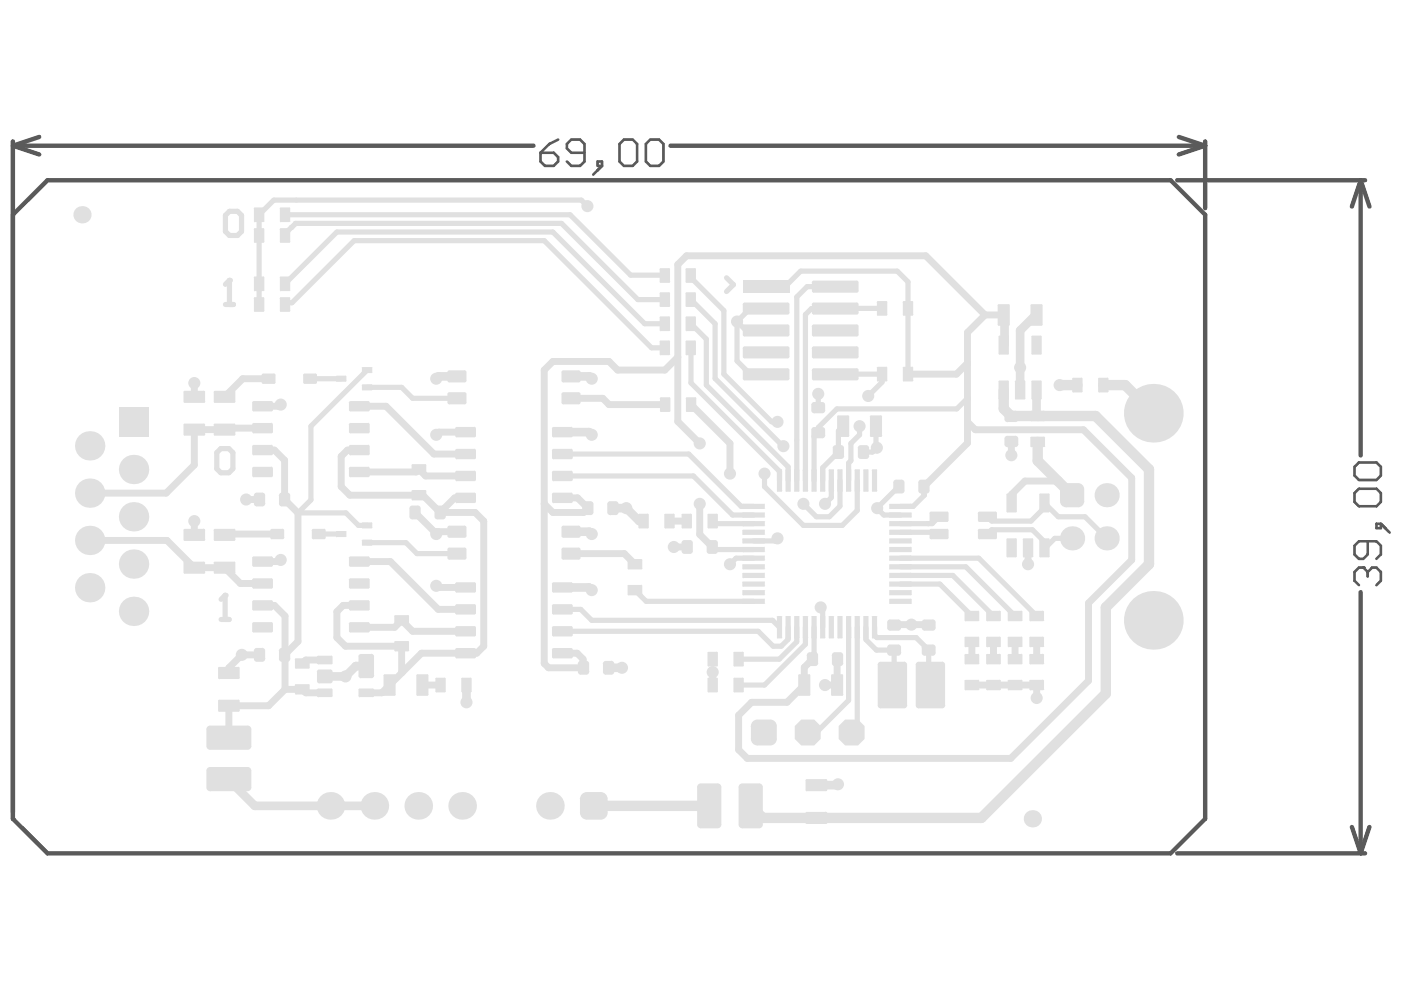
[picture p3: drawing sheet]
<svg xmlns="http://www.w3.org/2000/svg" width="297mm" height="210mm" viewBox="0 0 297 210" stroke-linecap="round" stroke-linejoin="round" font-family="sans-serif">
<g fill="none" stroke="#5a5a5a" stroke-width=".93">
<path d="M2.7 30.8l5.6 1.9M2.7 30.8h110.2M2.7 29.9v142M8.3 29l-5.6 1.8M141.8 30.8h113.2M249.1 38.1h39.7M249.4 29l5.6 1.8M255 30.8l-5.6 1.9M255 29.9v14.2M287.9 38.1l1.8 5.6M287.9 38.1l-1.9 5.6M287.9 38.1v58.3"/>
<path d="M287.9 125.3v55.3M286 175l1.9 5.6M289.7 175l-1.8 5.6M249.1 180.6h39.7"/>
</g>
<path d="M114.4 32.3h2.8l.9 .9v1l-.9 .9h-1.9l-.9-.9zM118.1 29.5l-1.9 1-1.8 1.8M123.6 32.3h-2.7l-1-.9v-.9l1-1h1.8l.9 1v3.7l-.9 .9h-1.8l-1-.9M126.4 34.2h1v.9h-1zM127.4 35.1l-1.9 1.9M131.1 30.5l.9-1h1.9l.9 1v3.7l-.9 .9h-1.9l-.9-.9zM136.6 30.5l1-1h1.8l1 1v3.7l-1 .9h-1.8l-1-.9zM288.4 120.1h-.9l-.9 .9v1.9l.9 .9" fill="none" stroke="#5a5a5a" stroke-width=".56"/>
<circle cx="288.4" cy="120.1" r=".28" fill="#5a5a5a"/>
<path d="M286.6 98.8l.9-.9h3.7l.9 .9v1.8l-.9 1h-3.7l-.9-1zM286.6 104.3l.9-.9h3.7l.9 .9v1.9l-.9 .9h-3.7l-.9-.9zM289.4 114.5v2.8l-1 1h-.9l-.9-1v-1.8l.9-1h3.7l.9 1v1.8l-.9 1M291.2 110.8h.9v1h-.9zM292.1 110.8l1.9 1.9M288.4 120.1l1 .9M289.4 121v1M289.4 121l.9-.9h.9l.9 .9v1.9l-.9 .9" fill="none" stroke="#5a5a5a" stroke-width=".56"/>
<path d="M2.7 45.4l7.3-7.3h237.7l7.3 7.3v127.9l-7.3 7.3h-237.7l-7.3-7.3z" fill="none" stroke="#5a5a5a" stroke-width=".93"/>
<g fill="none" stroke="#e0e0e0" stroke-width="1.1">
<path d="M60.3 49.5l2.2-2.2h56.3l16.1 16.1h5.8M60.3 45.4h60.3l12.8 12.8h7.3M62.7 42.3h60.3l1.3 1.3M60.3 60l11-10.9h45.7l19.4 19.4h4.3M60.3 64.1h1.5l13.1-13.2h40.2l22.7 22.7h2.9M77.7 82h7.3l2.3 2.3h9.4M119 96.1h26.7M77.7 114.8h8.2l2.3 2.3h8.5M119 100.7h27.7l8.3 8.3M161.7 100.2v2.8l8.3 8.2h8.2M60.3 138.5l-.1 .1M119 128.9h3.9l2.3 2.4h38.3"/>
<path d="M119 133.6h41.4M134.3 124.9l2.4 2.3"/>
</g>
<g fill="none" stroke="#e0e0e0" stroke-width="1.5">
<path d="M143.4 56v33.2M143.4 75.6l-2.7 2.7h-10l-1.9-1.8h-11.8l-1.9 1.8v62.1l1 .9h7.4l-.1-1.8-1.3-1.3h-3.1M76 95.2h-2.5l-1.3 1.4v6.4l1.8 1.8h15.5l3.6 3.6M76 99.9h12.1l.5-.6 1.4 1.4h8.5M76 86h5.7l10.1 10.1h6.7M98.5 91.4h-5.6l-.6 .6M120.8 84.3h6.7l1.3 1.3h11.9M63 108.5v27.2l-2.7 2.8v-8.2l-2.2-2.2h-2.5M76 118.8h6.6l10.1 10.1h5.8M87.8 108.4l4.5 4.6 .5-.5h3.9M93.1 108.4h7.4l1.8 1.9v26.4l-1.4 1.5h-11.7l-8.4 8.4h-3.3M98.5 105.4h-2.3l-3.1 3"/>
<path d="M119 105.4h3.2l2.2 2.1-.9 .9h-6.5l-1.9-1.8M120.8 117.1h11.3l2.2 2.3M50.9 123.5h4.7M51.2 138.6l-2.8 2.7v1.1M60.2 138.6l.1 7.3M68.7 139.7h-4l-.7 .7M76 128.1h-3.4l-1.3 1.3v5.5l1.8 1.8h11.9l.1 5.6M76 132.7h7.5l1.5-1.4 2.3 2.3h11.2M92.3 124l.3 .3h5.9M60.3 145.9h3.7l.7 .7h4M60.3 145.9l-3.5 3.4h-8.4v6.8M89.4 145h3.8"/>
</g>
<path d="M96.7 79.6h-3.9l-.5 .5M120.8 79.6h3.9l.5 .5M212.5 66.6v6.2M119 91.4h5.6l.6 .6M120.8 112.5h3.9l.5 .5M129.7 107.5h2.8l2.7 2.8h1M119 124.3h5.6l.6 .6M77.5 140.9h-2.2l-2.2 2.2h-4.4M98.7 145v3.6M128.8 141.3h2.8M48.3 164.9l5.6 5.6" fill="none" stroke="#e0e0e0" stroke-width="1.8"/>
<circle cx="77.7" cy="111.2" r=".55" fill="#e0e0e0"/>
<path d="M77.7 78.3l-11.9 11.9v15.6l-2.8 2.7h10.2l2.6 2.7h1.9M65.6 80.1h6.6M67.4 113h4.8" fill="none" stroke="#e0e0e0" stroke-width="1.1"/>
<path d="M41.1 90.9v7.5l-5.9 5.9h-16.2M55.6 95.2h2.5l2.1 2.2v8.3l2.8 2.8M56.8 80.1h-5.5l-3.8 3.9M19 114.4h16.3l5.8 5.7M58.7 113h-11l-.2 .2" fill="none" stroke="#e0e0e0" stroke-width="1.5"/>
<path d="M53.9 170.5h25.3" fill="none" stroke="#e0e0e0" stroke-width="1.8"/>
<circle cx="150.1" cy="170.5" r="1.1" fill="#e0e0e0"/>
<path d="M125.6 170.5h24.5M158.8 170.5l2.6 2.6h46.2" fill="none" stroke="#e0e0e0" stroke-width="2.2"/>
<path d="M177.3 166l-.2 .1h-4.4" fill="none" stroke="#e0e0e0" stroke-width="1.8"/>
<path d="M145.7 96.1l11.1 11.1h2.6M173.1 90.5v1.1M155 109h4.4M190.5 118.1h16.6l12.2 12.2M190.5 119.9h13.8l10.5 10.4M166.7 132.7v2.6l-1.4 1.4h-1.7M168.6 132.7v3.1l-3.7 3.7h-8.6M170.4 132.7v3.6l-8.7 8.7h-5.4M183.2 132.7v2.6l2.2 2.3h3.8v7l-.4 .4M185 132.7v1.7l.5 .5h8.3l2.7 2.7v7l.3 .4M190.5 121.8h11.1l8.6 8.5M190.5 123.6h8.4l6.7 6.7" fill="none" stroke="#e0e0e0" stroke-width="1.1"/>
<path d="M41.1 81v3M55.6 90.6h-7.8l-.3 .3h-6.4M59.4 85.6l-.4 .4h-3.4M41.1 110.3v2.9M52.1 105.7h2.8M59.4 118.5l-.4 .3h-3.4M41.1 120.1h6.4l3.4 3.4M51.2 138.6h3.7M189.2 132.3h7.3" fill="none" stroke="#e0e0e0" stroke-width="1.5"/>
<circle cx="150.8" cy="145" r=".73" fill="#e0e0e0"/>
<g fill="none" stroke="#e0e0e0" stroke-width="1.5">
<path d="M143.4 56l1.9-1.9h50.6l12.5 12.5M204.7 76.8l-2.3 2.4h-10.3M208.4 66.6l-3.7 3.8v23.4l-9.2 9.2M208.4 66.6h4.1M143.4 89.2l4.6 4.6M146.2 85.6l8.2 8.2v6.4M204.7 89.3l1.7 1.6h22.8l10.2 10.2v17.4l-9.1 9.1v16.4l-16.5 16.5h-55.7l-1.8-1.9v-7.3l2.7-2.7h7.5l3.7-3.6v-3.8l1.7-1.7M214 93.4v2.9M141.6 110.3h3.7M142.6 115.7h2.8M148 106.6v6.5l2.7 2.6M217.5 115.9v3.5"/>
<path d="M223.8 101.8h-7l-2.8 2.8v1.8M177.2 139.5l-.1 5.5h-2.6M205.6 135.8v3.7M210.2 135.8v3.7M214.8 135.8v3.7M219.3 135.8v3.7M150.8 142.2v2.8M205.6 145h13.7v2.7"/>
</g>
<g fill="none" stroke="#e0e0e0" stroke-width="1.1">
<path d="M48.5 59.3v5.1M62.7 42.3h-4.8l-3.1 3.1v18.7M146.3 58.8l6.8 6.9v13.5l10.2 10.1h1.2M47.7 64.4h1.7M146.1 63.4l5.2 5.1v11.6l14.4 14.4M146.2 68.5l3.2 3.2v9.8l17.3 17.3v2.9M146.2 73.6v7.4l18.7 18.7v2M155.9 68v8.4l2.9 2.8h3.3M155.9 68l1.9 1.9h4.3M162.1 65.3h-3.4l-2.8 2.7M162.1 60.7h4l3.3-3.3h20.4l2.3 2.2v19.6M176.7 60.7h-5.9l-2.2 2.1v38.9"/>
<path d="M176.7 79.2h9.9v1.7l-2.9 2.9M176.7 65.3h.1M186.6 65.3h-14.9l-1.3 1.3v35.1M173.1 91.6l-.9 .8v9.3M173.1 83.3v3M178.4 90.2l-1 1v4.5l-3.3 3.3v2.7M181.9 90.2v1.8l-1.9 1.8v3.7l-.5 .5v3.7M185.3 90.2v4.4l.2 .1-.9 1h-1.9M204.7 84.3l-2.3 2.2h-25.3l-4 4M150.7 115.7l.5 .6h8.2M150.8 110.3l.5 .5h8.1M159.4 118.1h-3.7l-1.3 1.3"/>
<path d="M164.5 113.9l-.6 .6h-4.5M175.9 101.7v3.6l-1.4 1.3M177.7 101.7v5.4l-2.2 2.2h-2.8l-2.7-2.7M181.4 101.7v6.3l-3.2 3.2M185.6 107.5l1.4 1.5h3.5M190.2 103l-4.7 4.5M190.5 112.6h7.8l.4 .4M195.5 103l.1 1.8-2.4 2.4h-2.7M196.4 110.8h.1M198.7 109.3l-1.5 1.5h-6.7M199.6 109.3l-.2 .2M208.9 109.3l.9 1h8.3l2.9-2.9v-1l2.9 2.9h5.7l4.5 4.6"/>
<path d="M208.9 113l.9-.9h8.6l2.6 2.5v1.3M226.8 113.9h-3.6l-1.6 1.6M136.7 127.2h22.7M160.4 133.6l3.2 3.1M163.5 131.3l1.4 1.4M172.2 132.7v5.5l-.6 .7M173.6 128.5l.5 .4v3.8M179.5 132.7v15.5l-6.8 6.8h-1.8M181.4 132.7v21.1l-1.2 1.2"/>
</g>
<path d="M212.4 82.5v4l1.6 1.6 17.8-.1 11.3 11.3v20.1l-9.1 9.1v18.3l-26.4 26.3M219.5 93.5v4l7.3 7.3M224.2 81.5h3.7M233.4 81.5h4.6l6 5.9" fill="none" stroke="#e0e0e0" stroke-width="2.2"/>
<path d="M212.5 72.8l-.1 .2M219.1 66.6l-3.3 3.3v12.6M219.3 82.5v5.3l.2 .2" fill="none" stroke="#e0e0e0" stroke-width="1.8"/>
<circle cx="48.5" cy="59.3" r=".55" fill="#e0e0e0"/>
<path d="M48.5 59.3l-.8 .9M48.5 44.7h1.7l.9 .9v3.4l-.9 .8h-1.7l-.8-.8v-3.4zM153.7 58.8l1.5 1.4-1.5 1.5M46.8 131.1h1.7M47.6 126v5.1" fill="none" stroke="#e0e0e0" stroke-width="1.1"/>
<circle cx="47.6" cy="126" r=".55" fill="#e0e0e0"/>
<path d="M45.9 95.8l.8-.9h1.7l.9 .9v3.4l-.9 .8h-1.7l-.8-.8zM47.6 126l-.8 .8" fill="none" stroke="#e0e0e0" stroke-width="1.1"/>
<g fill="#e0e0e0">
<path d="M127.1 167.6v1.5zM127.1 167.6a1.46 1.46 0 0 1 1.5 1.5h-1.5z"/>
<path d="M122.7 169.1h1.5zM123 168.2l.7-.5 .5-.1v1.5h-1.5z"/>
<path d="M124.2 172v1.4zM122.7 172h1.5v1.4a1.46 1.46 0 0 1-1.5-1.4z"/>
<path d="M127.1 172h1.5zM127.1 172h1.5a1.46 1.46 0 0 1-1.5 1.4z"/>
<path d="M163 152.3v1.3zM163 152.3a1.37 1.37 0 0 1 1.3 1.3h-1.3z"/>
<path d="M158.9 153.6h1.3zM159.1 152.8l.7-.5h.4v1.3h-1.3z"/>
<path d="M160.2 156.4v1.3zM158.9 156.4h1.3v1.3a1.37 1.37 0 0 1-1.3-1.3z"/>
<path d="M163 156.4h1.3zM163 156.4h1.3a1.37 1.37 0 0 1-1.3 1.3z"/>
<path d="M224.3 103.5h1.2zM224.5 102.8l.6-.5 .4-.1v1.3h-1.2z"/>
<path d="M225.5 106.1v1.2zM224.3 106.1h1.2v1.2a1.28 1.28 0 0 1-1.2-1.2z"/>
<path d="M228.1 106.1h1.3zM228.1 106.1h1.3a1.28 1.28 0 0 1-1.3 1.2z"/>
<path d="M228.1 102.2v1.3zM228.1 102.2a1.28 1.28 0 0 1 1.3 1.3h-1.3z"/>
<path d="M130.3 108.4h.6zM130.3 108.4h.6a.59 .59 0 0 1-.6 .6z"/>
<path d="M130.3 106.1v.6zM130.3 106.1a.59 .59 0 0 1 .6 .6h-.6z"/>
<path d="M128.5 106.7h.6zM128.7 106.2l.4-.1v.6h-.6z"/>
<path d="M129.1 108.4v.6zM128.5 108.4h.6v.6a.59 .59 0 0 1-.6-.6z"/>
<path d="M125 108.4h.6zM125 108.4h.6a.59 .59 0 0 1-.6 .6z"/>
<path d="M125 106.1v.6zM125 106.1a.59 .59 0 0 1 .6 .6h-.6z"/>
<path d="M123.2 106.7h.6zM123.4 106.2l.4-.1v.6h-.6z"/>
<path d="M123.8 108.4v.6zM123.2 108.4h.6v.6a.59 .59 0 0 1-.6-.6z"/>
<path d="M86.6 107.6h.6zM86.8 107.1l.4-.1v.6h-.6z"/>
<path d="M87.2 109.3v.6zM86.6 109.3h.6v.6a.59 .59 0 0 1-.6-.6z"/>
<path d="M88.4 109.3h.6zM88.4 109.3h.6a.59 .59 0 0 1-.6 .6z"/>
<path d="M88.4 107v.6zM88.4 107a.59 .59 0 0 1 .6 .6h-.6z"/>
<path d="M91.9 107.6h.6zM92.1 107.1l.4-.1v.6h-.6z"/>
<path d="M92.5 109.3v.6zM91.9 109.3h.6v.6a.59 .59 0 0 1-.6-.6z"/>
<path d="M93.7 109.3h.6zM93.7 109.3h.6a.59 .59 0 0 1-.6 .6z"/>
<path d="M93.7 107v.6zM93.7 107a.59 .59 0 0 1 .6 .6h-.6z"/>
<path d="M129.4 142.2h.5zM129.4 142.2h.5a.59 .59 0 0 1-.5 .6z"/>
<path d="M129.4 139.8v.6zM129.4 139.8a.59 .59 0 0 1 .5 .6h-.5z"/>
<path d="M127.6 140.4h.6zM127.7 140l.5-.2v.6h-.6z"/>
<path d="M128.2 142.2v.6zM127.6 142.2h.6v.6a.59 .59 0 0 1-.6-.6z"/>
<path d="M124 142.2h.6zM124 142.2h.6a.59 .59 0 0 1-.6 .6z"/>
<path d="M124 139.8v.6zM124 139.8a.59 .59 0 0 1 .6 .6h-.6z"/>
<path d="M122.3 140.4h.6zM122.4 140l.5-.2v.6h-.6z"/>
<path d="M122.9 142.2v.6zM122.3 142.2h.6v.6a.59 .59 0 0 1-.6-.6z"/>
<path d="M57.4 119.6h.3zM57.4 119.6h.3l-.3 .3z"/>
<path d="M57.4 117.7v.4zM57.4 117.7l.3 .4h-.3z"/>
<path d="M53.4 118.1h.3zM53.4 117.9l.3-.2v.4h-.3z"/>
<path d="M53.7 119.6v.3zM53.4 119.6h.3v.3z"/>
<path d="M57.4 124.2h.3zM57.4 124.2h.3l-.3 .4z"/>
<path d="M57.4 122.4v.3zM57.4 122.4l.3 .3h-.3z"/>
<path d="M53.4 122.7h.3zM53.4 122.5l.3-.1v.3h-.3z"/>
<path d="M53.7 124.2v.4zM53.4 124.2h.3v.4z"/>
<path d="M57.4 128.9h.3zM57.4 128.9h.3l-.3 .3z"/>
<path d="M57.4 127v.3zM57.4 127l.3 .3h-.3z"/>
<path d="M53.4 127.3h.3zM53.4 127.2l.3-.2v.3h-.3z"/>
<path d="M53.7 128.9v.3zM53.4 128.9h.3v.3z"/>
<path d="M57.4 133.5h.3zM57.4 133.5h.3l-.3 .3z"/>
<path d="M57.4 131.6v.4zM57.4 131.6l.3 .4h-.3z"/>
<path d="M53.4 132h.3zM53.4 131.8l.3-.2v.4h-.3z"/>
<path d="M53.7 133.5v.3zM53.4 133.5h.3v.3z"/>
<path d="M77.9 119.6h.3zM77.9 119.6h.3l-.3 .3z"/>
<path d="M77.9 117.7v.4zM77.9 117.7l.3 .4h-.3z"/>
<path d="M73.8 118.1h.4zM73.9 117.9l.3-.2v.4h-.4z"/>
<path d="M74.2 119.6v.3zM73.8 119.6h.4v.3z"/>
<path d="M77.9 124.2h.3zM77.9 124.2h.3l-.3 .4z"/>
<path d="M77.9 122.4v.3zM77.9 122.4l.3 .3h-.3z"/>
<path d="M73.8 122.7h.4zM73.9 122.5l.3-.1v.3h-.4z"/>
<path d="M74.2 124.2v.4zM73.8 124.2h.4v.4z"/>
<path d="M77.9 128.9h.3zM77.9 128.9h.3l-.3 .3z"/>
<path d="M77.9 127v.3zM77.9 127l.3 .3h-.3z"/>
<path d="M73.8 127.3h.4zM73.9 127.2l.3-.2v.3h-.4z"/>
<path d="M74.2 128.9v.3zM73.8 128.9h.4v.3z"/>
<path d="M77.9 133.5h.3zM77.9 133.5h.3l-.3 .3z"/>
<path d="M77.9 131.6v.4zM77.9 131.6l.3 .4h-.3z"/>
<path d="M73.8 132h.4zM73.9 131.8l.3-.2v.4h-.4z"/>
<path d="M74.2 133.5v.3zM73.8 133.5h.4v.3z"/>
<path d="M100.4 92.2h.3zM100.4 92.2h.3l-.3 .3z"/>
<path d="M100.4 90.3v.4zM100.4 90.3l.3 .4h-.3z"/>
<path d="M96.3 90.7h.3zM96.4 90.5l.2-.2v.4h-.3z"/>
<path d="M96.6 92.2v.3zM96.3 92.2h.3v.3z"/>
<path d="M100.4 96.8h.3zM100.4 96.8h.3l-.3 .4z"/>
<path d="M100.4 95v.3zM100.4 95l.3 .3h-.3z"/>
<path d="M96.3 95.3h.3zM96.4 95.1l.2-.1v.3h-.3z"/>
<path d="M96.6 96.8v.4zM96.3 96.8h.3v.4z"/>
<path d="M100.4 101.5h.3zM100.4 101.5h.3l-.3 .3z"/>
<path d="M100.4 99.6v.3zM100.4 99.6l.3 .3h-.3z"/>
<path d="M96.3 99.9h.3zM96.4 99.8l.2-.2v.3h-.3z"/>
<path d="M96.6 101.5v.3zM96.3 101.5h.3v.3z"/>
<path d="M100.4 106.1h.3zM100.4 106.1h.3l-.3 .3z"/>
<path d="M100.4 104.3v.3zM100.4 104.3l.3 .3h-.3z"/>
<path d="M96.3 104.6h.3zM96.4 104.4l.2-.1v.3h-.3z"/>
<path d="M96.6 106.1v.3zM96.3 106.1h.3v.3z"/>
<path d="M120.8 92.2h.4zM120.8 92.2h.4l-.4 .3z"/>
<path d="M120.8 90.3v.4zM120.8 90.3l.4 .4h-.4z"/>
<path d="M116.8 90.7h.3zM116.8 90.5l.3-.2v.4h-.3z"/>
<path d="M117.1 92.2v.3zM116.8 92.2h.3v.3z"/>
<path d="M120.8 96.8h.4zM120.8 96.8h.4l-.4 .4z"/>
<path d="M120.8 95v.3zM120.8 95l.4 .3h-.4z"/>
<path d="M116.8 95.3h.3zM116.8 95.1l.3-.1v.3h-.3z"/>
<path d="M117.1 96.8v.4zM116.8 96.8h.3v.4z"/>
<path d="M120.8 101.5h.4zM120.8 101.5h.4l-.4 .3z"/>
<path d="M120.8 99.6v.3zM120.8 99.6l.4 .3h-.4z"/>
<path d="M116.8 99.9h.3zM116.8 99.8l.3-.2v.3h-.3z"/>
<path d="M117.1 101.5v.3zM116.8 101.5h.3v.3z"/>
<path d="M120.8 106.1h.4zM120.8 106.1h.4l-.4 .3z"/>
<path d="M120.8 104.3v.3zM120.8 104.3l.4 .3h-.4z"/>
<path d="M116.8 104.6h.3zM116.8 104.4l.3-.1v.3h-.3z"/>
<path d="M117.1 106.1v.3zM116.8 106.1h.3v.3z"/>
<path d="M165.3 99.3v.2zM165.3 99.3l.2 .2h-.2z"/>
<path d="M164.4 99.5h.1zM164.4 99.4l.1-.1v.2h-.1z"/>
<path d="M164.5 103.9v.1zM164.4 103.9h.1v.1z"/>
<path d="M165.3 103.9h.2zM165.3 103.9h.2l-.2 .1z"/>
<path d="M167.1 99.3v.2zM167.1 99.3l.2 .2h-.2z"/>
<path d="M166.2 99.5h.2zM166.2 99.4l.2-.1v.2h-.2z"/>
<path d="M166.4 103.9v.1zM166.2 103.9h.2v.1z"/>
<path d="M167.1 103.9h.2zM167.1 103.9h.2l-.2 .1z"/>
<path d="M169 99.3v.2zM169 99.3l.1 .2h-.1z"/>
<path d="M168 99.5h.2zM168.1 99.4l.1-.1v.2h-.2z"/>
<path d="M168.2 103.9v.1zM168 103.9h.2v.1z"/>
<path d="M169 103.9h.1zM169 103.9h.1l-.1 .1z"/>
<path d="M170.8 99.3v.2zM170.8 99.3l.1 .2h-.1z"/>
<path d="M169.9 99.5h.1zM169.9 99.4l.1-.1v.2h-.1z"/>
<path d="M170 103.9v.1zM169.9 103.9h.1v.1z"/>
<path d="M170.8 103.9h.1zM170.8 103.9h.1l-.1 .1z"/>
<path d="M172.6 99.3v.2zM172.6 99.3l.2 .2h-.2z"/>
<path d="M171.7 99.5h.1zM171.7 99.4l.1-.1v.2h-.1z"/>
<path d="M171.8 103.9v.1zM171.7 103.9h.1v.1z"/>
<path d="M172.6 103.9h.2zM172.6 103.9h.2l-.2 .1z"/>
<path d="M174.4 99.3v.2zM174.4 99.3l.2 .2h-.2z"/>
<path d="M173.5 99.5h.2zM173.6 99.4l.1-.1v.2h-.2z"/>
<path d="M173.7 103.9v.1zM173.5 103.9h.2v.1z"/>
<path d="M174.4 103.9h.2zM174.4 103.9h.2l-.2 .1z"/>
<path d="M176.3 99.3v.2zM176.3 99.3l.1 .2h-.1z"/>
<path d="M175.3 99.5h.2zM175.4 99.4l.1-.1v.2h-.2z"/>
<path d="M175.5 103.9v.1zM175.3 103.9h.2v.1z"/>
<path d="M176.3 103.9h.1zM176.3 103.9h.1l-.1 .1z"/>
<path d="M178.1 99.3v.2zM178.1 99.3l.2 .2h-.2z"/>
<path d="M177.2 99.5h.1zM177.2 99.4l.1-.1v.2h-.1z"/>
<path d="M177.3 103.9v.1zM177.2 103.9h.1v.1z"/>
<path d="M178.1 103.9h.2zM178.1 103.9h.2l-.2 .1z"/>
<path d="M179.9 99.3v.2zM179.9 99.3l.2 .2h-.2z"/>
<path d="M179 99.5h.2zM179 99.4l.2-.1v.2h-.2z"/>
<path d="M179.2 103.9v.1zM179 103.9h.2v.1z"/>
<path d="M179.9 103.9h.2zM179.9 103.9h.2l-.2 .1z"/>
<path d="M181.8 99.3v.2zM181.8 99.3l.1 .2h-.1z"/>
<path d="M180.8 99.5h.2zM180.9 99.4l.1-.1v.2h-.2z"/>
<path d="M181 103.9v.1zM180.8 103.9h.2v.1z"/>
<path d="M181.8 103.9h.1zM181.8 103.9h.1l-.1 .1z"/>
<path d="M183.6 99.3v.2zM183.6 99.3l.1 .2h-.1z"/>
<path d="M182.6 99.5h.2zM182.7 99.4l.1-.1v.2h-.2z"/>
<path d="M182.8 103.9v.1zM182.6 103.9h.2v.1z"/>
<path d="M183.6 103.9h.1zM183.6 103.9h.1l-.1 .1z"/>
<path d="M185.4 99.3v.2zM185.4 99.3l.2 .2h-.2z"/>
<path d="M184.5 99.5h.1zM184.5 99.4l.1-.1v.2h-.1z"/>
<path d="M184.6 103.9v.1zM184.5 103.9h.1v.1z"/>
<path d="M185.4 103.9h.2zM185.4 103.9h.2l-.2 .1z"/>
<path d="M188.1 106.8h.2zM188.2 106.7l.1-.1v.2h-.2z"/>
<path d="M188.3 107.5v.2zM188.1 107.5h.2v.2z"/>
<path d="M192.7 107.5h.2zM192.7 107.5h.2l-.2 .2z"/>
<path d="M192.7 106.6v.2zM192.7 106.6l.2 .2h-.2z"/>
<path d="M188.1 108.6h.2zM188.2 108.5l.1-.1v.2h-.2z"/>
<path d="M188.3 109.4v.1zM188.1 109.4h.2v.1z"/>
<path d="M192.7 109.4h.2zM192.7 109.4h.2l-.2 .1z"/>
<path d="M192.7 108.4v.2zM192.7 108.4l.2 .2h-.2z"/>
<path d="M188.1 110.4h.2zM188.2 110.3h.1v.1h-.2z"/>
<path d="M188.3 111.2v.2zM188.1 111.2h.2v.2z"/>
<path d="M192.7 111.2h.2zM192.7 111.2h.2l-.2 .2z"/>
<path d="M192.7 110.3v.1zM192.7 110.3l.2 .1h-.2z"/>
<path d="M188.1 112.2h.2zM188.2 112.1h.1v.1h-.2z"/>
<path d="M188.3 113v.2zM188.1 113h.2v.2z"/>
<path d="M192.7 113h.2zM192.7 113h.2l-.2 .2z"/>
<path d="M192.7 112.1v.1zM192.7 112.1l.2 .1h-.2z"/>
<path d="M188.1 114.1h.2zM188.2 114l.1-.1v.2h-.2z"/>
<path d="M188.3 114.8v.2zM188.1 114.8h.2v.2z"/>
<path d="M192.7 114.8h.2zM192.7 114.8h.2l-.2 .2z"/>
<path d="M192.7 113.9v.2zM192.7 113.9l.2 .2h-.2z"/>
<path d="M188.1 115.9h.2zM188.2 115.8l.1-.1v.2h-.2z"/>
<path d="M188.3 116.7v.1zM188.1 116.7h.2v.1z"/>
<path d="M192.7 116.7h.2zM192.7 116.7h.2l-.2 .1z"/>
<path d="M192.7 115.7v.2zM192.7 115.7l.2 .2h-.2z"/>
<path d="M188.1 117.7h.2zM188.2 117.6h.1v.1h-.2z"/>
<path d="M188.3 118.5v.2zM188.1 118.5h.2v.2z"/>
<path d="M192.7 118.5h.2zM192.7 118.5h.2l-.2 .2z"/>
<path d="M192.7 117.6v.1zM192.7 117.6l.2 .1h-.2z"/>
<path d="M188.1 119.6h.2zM188.2 119.4h.1v.2h-.2z"/>
<path d="M188.3 120.3v.2zM188.1 120.3h.2v.2z"/>
<path d="M192.7 120.3h.2zM192.7 120.3h.2l-.2 .2z"/>
<path d="M192.7 119.4v.2zM192.7 119.4l.2 .2h-.2z"/>
<path d="M188.1 121.4h.2zM188.2 121.3l.1-.1v.2h-.2z"/>
<path d="M188.3 122.1v.2zM188.1 122.1h.2v.2z"/>
<path d="M192.7 122.1h.2zM192.7 122.1h.2l-.2 .2z"/>
<path d="M192.7 121.2v.2zM192.7 121.2l.2 .2h-.2z"/>
<path d="M188.1 123.2h.2zM188.2 123.1l.1-.1v.2h-.2z"/>
<path d="M188.3 124v.1zM188.1 124h.2v.1z"/>
<path d="M192.7 124h.2zM192.7 124h.2l-.2 .1z"/>
<path d="M192.7 123v.2zM192.7 123l.2 .2h-.2z"/>
<path d="M188.1 125h.2zM188.2 124.9h.1v.1h-.2z"/>
<path d="M188.3 125.8v.2zM188.1 125.8h.2v.2z"/>
<path d="M192.7 125.8h.2zM192.7 125.8h.2l-.2 .2z"/>
<path d="M192.7 124.9v.1zM192.7 124.9l.2 .1h-.2z"/>
<path d="M188.1 126.9h.2zM188.2 126.7h.1v.2h-.2z"/>
<path d="M188.3 127.6v.2zM188.1 127.6h.2v.2z"/>
<path d="M192.7 127.6h.2zM192.7 127.6h.2l-.2 .2z"/>
<path d="M192.7 126.7v.2zM192.7 126.7l.2 .2h-.2z"/>
<path d="M185.4 130.3v.2zM185.4 130.3l.2 .2h-.2z"/>
<path d="M184.5 130.5h.1zM184.5 130.4l.1-.1v.2h-.1z"/>
<path d="M184.6 134.9v.2zM184.5 134.9h.1v.2z"/>
<path d="M185.4 134.9h.2zM185.4 134.9h.2l-.2 .2z"/>
<path d="M183.6 130.3v.2zM183.6 130.3l.1 .2h-.1z"/>
<path d="M182.6 130.5h.2zM182.7 130.4l.1-.1v.2h-.2z"/>
<path d="M182.8 134.9v.2zM182.6 134.9h.2v.2z"/>
<path d="M183.6 134.9h.1zM183.6 134.9h.1l-.1 .2z"/>
<path d="M181.8 130.3v.2zM181.8 130.3l.1 .2h-.1z"/>
<path d="M180.8 130.5h.2zM180.9 130.4l.1-.1v.2h-.2z"/>
<path d="M181 134.9v.2zM180.8 134.9h.2v.2z"/>
<path d="M181.8 134.9h.1zM181.8 134.9h.1l-.1 .2z"/>
<path d="M179.9 130.3v.2zM179.9 130.3l.2 .2h-.2z"/>
<path d="M179 130.5h.2zM179 130.4l.2-.1v.2h-.2z"/>
<path d="M179.2 134.9v.2zM179 134.9h.2v.2z"/>
<path d="M179.9 134.9h.2zM179.9 134.9h.2l-.2 .2z"/>
<path d="M178.1 130.3v.2zM178.1 130.3l.2 .2h-.2z"/>
<path d="M177.2 130.5h.1zM177.2 130.4l.1-.1v.2h-.1z"/>
<path d="M177.3 134.9v.2zM177.2 134.9h.1v.2z"/>
<path d="M178.1 134.9h.2zM178.1 134.9h.2l-.2 .2z"/>
<path d="M176.3 130.3v.2zM176.3 130.3l.1 .2h-.1z"/>
<path d="M175.3 130.5h.2zM175.4 130.4l.1-.1v.2h-.2z"/>
<path d="M175.5 134.9v.2zM175.3 134.9h.2v.2z"/>
<path d="M176.3 134.9h.1zM176.3 134.9h.1l-.1 .2z"/>
<path d="M174.4 130.3v.2zM174.4 130.3l.2 .2h-.2z"/>
<path d="M173.5 130.5h.2zM173.6 130.4l.1-.1v.2h-.2z"/>
<path d="M173.7 134.9v.2zM173.5 134.9h.2v.2z"/>
<path d="M174.4 134.9h.2zM174.4 134.9h.2l-.2 .2z"/>
<path d="M172.6 130.3v.2zM172.6 130.3l.2 .2h-.2z"/>
<path d="M171.7 130.5h.1zM171.7 130.4l.1-.1v.2h-.1z"/>
<path d="M171.8 134.9v.2zM171.7 134.9h.1v.2z"/>
<path d="M172.6 134.9h.2zM172.6 134.9h.2l-.2 .2z"/>
<path d="M170.8 130.3v.2zM170.8 130.3l.1 .2h-.1z"/>
<path d="M169.9 130.5h.1zM169.9 130.4l.1-.1v.2h-.1z"/>
<path d="M170 134.9v.2zM169.9 134.9h.1v.2z"/>
<path d="M170.8 134.9h.1zM170.8 134.9h.1l-.1 .2z"/>
<path d="M169 130.3v.2zM169 130.3l.1 .2h-.1z"/>
<path d="M168 130.5h.2zM168.1 130.4l.1-.1v.2h-.2z"/>
<path d="M168.2 134.9v.2zM168 134.9h.2v.2z"/>
<path d="M169 134.9h.1zM169 134.9h.1l-.1 .2z"/>
<path d="M167.1 130.3v.2zM167.1 130.3l.2 .2h-.2z"/>
<path d="M166.2 130.5h.2zM166.2 130.4l.2-.1v.2h-.2z"/>
<path d="M166.4 134.9v.2zM166.2 134.9h.2v.2z"/>
<path d="M167.1 134.9h.2zM167.1 134.9h.2l-.2 .2z"/>
<path d="M165.3 130.3v.2zM165.3 130.3l.2 .2h-.2z"/>
<path d="M164.4 130.5h.1zM164.4 130.4l.1-.1v.2h-.1z"/>
<path d="M164.5 134.9v.2zM164.4 134.9h.1v.2z"/>
<path d="M165.3 134.9h.2zM165.3 134.9h.2l-.2 .2z"/>
<path d="M157.1 126.9h.1zM157.1 126.7h.1v.2h-.1z"/>
<path d="M157.2 127.6v.2zM157.1 127.6h.1v.2z"/>
<path d="M161.6 127.6h.2zM161.6 127.6h.2l-.2 .2z"/>
<path d="M161.6 126.7v.2zM161.6 126.7l.2 .2h-.2z"/>
<path d="M157.1 125h.1zM157.1 124.9h.1v.1h-.1z"/>
<path d="M157.2 125.8v.2zM157.1 125.8h.1v.2z"/>
<path d="M161.6 125.8h.2zM161.6 125.8h.2l-.2 .2z"/>
<path d="M161.6 124.9v.1zM161.6 124.9l.2 .1h-.2z"/>
<path d="M157.1 123.2h.1zM157.1 123.1l.1-.1v.2h-.1z"/>
<path d="M157.2 124v.1zM157.1 124h.1v.1z"/>
<path d="M161.6 124h.2zM161.6 124h.2l-.2 .1z"/>
<path d="M161.6 123v.2zM161.6 123l.2 .2h-.2z"/>
<path d="M157.1 121.4h.1zM157.1 121.3l.1-.1v.2h-.1z"/>
<path d="M157.2 122.1v.2zM157.1 122.1h.1v.2z"/>
<path d="M161.6 122.1h.2zM161.6 122.1h.2l-.2 .2z"/>
<path d="M161.6 121.2v.2zM161.6 121.2l.2 .2h-.2z"/>
<path d="M157.1 119.6h.1zM157.1 119.4h.1v.2h-.1z"/>
<path d="M157.2 120.3v.2zM157.1 120.3h.1v.2z"/>
<path d="M161.6 120.3h.2zM161.6 120.3h.2l-.2 .2z"/>
<path d="M161.6 119.4v.2zM161.6 119.4l.2 .2h-.2z"/>
<path d="M157.1 117.7h.1zM157.1 117.6h.1v.1h-.1z"/>
<path d="M157.2 118.5v.2zM157.1 118.5h.1v.2z"/>
<path d="M161.6 118.5h.2zM161.6 118.5h.2l-.2 .2z"/>
<path d="M161.6 117.6v.1zM161.6 117.6l.2 .1h-.2z"/>
<path d="M157.1 115.9h.1zM157.1 115.8l.1-.1v.2h-.1z"/>
<path d="M157.2 116.7v.1zM157.1 116.7h.1v.1z"/>
<path d="M161.6 116.7h.2zM161.6 116.7h.2l-.2 .1z"/>
<path d="M161.6 115.7v.2zM161.6 115.7l.2 .2h-.2z"/>
<path d="M157.1 114.1h.1zM157.1 114l.1-.1v.2h-.1z"/>
<path d="M157.2 114.8v.2zM157.1 114.8h.1v.2z"/>
<path d="M161.6 114.8h.2zM161.6 114.8h.2l-.2 .2z"/>
<path d="M161.6 113.9v.2zM161.6 113.9l.2 .2h-.2z"/>
<path d="M157.1 112.2h.1zM157.1 112.1h.1v.1h-.1z"/>
<path d="M157.2 113v.2zM157.1 113h.1v.2z"/>
<path d="M161.6 113h.2zM161.6 113h.2l-.2 .2z"/>
<path d="M161.6 112.1v.1zM161.6 112.1l.2 .1h-.2z"/>
<path d="M157.1 110.4h.1zM157.1 110.3h.1v.1h-.1z"/>
<path d="M157.2 111.2v.2zM157.1 111.2h.1v.2z"/>
<path d="M161.6 111.2h.2zM161.6 111.2h.2l-.2 .2z"/>
<path d="M161.6 110.3v.1zM161.6 110.3l.2 .1h-.2z"/>
<path d="M157.1 108.6h.1zM157.1 108.5l.1-.1v.2h-.1z"/>
<path d="M157.2 109.4v.1zM157.1 109.4h.1v.1z"/>
<path d="M161.6 109.4h.2zM161.6 109.4h.2l-.2 .1z"/>
<path d="M161.6 108.4v.2zM161.6 108.4l.2 .2h-.2z"/>
<path d="M157.1 106.8h.1zM157.1 106.7l.1-.1v.2h-.1z"/>
<path d="M157.2 107.5v.2zM157.1 107.5h.1v.2z"/>
<path d="M161.6 107.5h.2zM161.6 107.5h.2l-.2 .2z"/>
<path d="M161.6 106.6v.2zM161.6 106.6l.2 .2h-.2z"/>
<path d="M195.6 138.2v.5zM195 138.2h.6v.5a.59 .59 0 0 1-.6-.5z"/>
<path d="M197.3 138.2h.6zM197.3 138.2h.6a.59 .59 0 0 1-.6 .5z"/>
<path d="M197.3 136.4v.6zM197.3 136.4a.59 .59 0 0 1 .6 .6h-.6z"/>
<path d="M195 137h.6zM195.2 136.5l.4-.1v.6h-.6z"/>
<path d="M195.6 132.9v.6zM195 132.9h.6v.6a.59 .59 0 0 1-.6-.6z"/>
<path d="M197.3 132.9h.6zM197.3 132.9h.6a.59 .59 0 0 1-.6 .6z"/>
<path d="M197.3 131.1v.6zM197.3 131.1a.59 .59 0 0 1 .6 .6h-.6z"/>
<path d="M195 131.7h.6zM195.2 131.3l.4-.2v.6h-.6z"/>
<path d="M188.3 138.2v.5zM187.7 138.2h.6v.5a.59 .59 0 0 1-.6-.5z"/>
<path d="M190 138.2h.6zM190 138.2h.6a.59 .59 0 0 1-.6 .5z"/>
<path d="M190 136.4v.6zM190 136.4a.59 .59 0 0 1 .6 .6h-.6z"/>
<path d="M187.7 137h.6zM187.9 136.5l.4-.1v.6h-.6z"/>
<path d="M188.3 132.9v.6zM187.7 132.9h.6v.6a.59 .59 0 0 1-.6-.6z"/>
<path d="M190 132.9h.6zM190 132.9h.6a.59 .59 0 0 1-.6 .6z"/>
<path d="M190 131.1v.6zM190 131.1a.59 .59 0 0 1 .6 .6h-.6z"/>
<path d="M187.7 131.7h.6zM187.9 131.3l.4-.2v.6h-.6z"/>
<path d="M122.4 118h.4zM122.4 118h.4l-.4 .4z"/>
<path d="M122.4 115.9v.4zM122.4 115.9l.4 .4h-.4z"/>
<path d="M118.8 116.3h.4zM118.8 116.1l.4-.2v.4h-.4z"/>
<path d="M119.2 118v.4zM118.8 118h.4v.4z"/>
<path d="M122.4 113.4h.4zM122.4 113.4h.4l-.4 .4z"/>
<path d="M122.4 111.2v.4zM122.4 111.2l.4 .4h-.4z"/>
<path d="M118.8 111.6h.4zM118.8 111.4l.4-.2v.4h-.4z"/>
<path d="M119.2 113.4v.4zM118.8 113.4h.4v.4z"/>
<path d="M98.3 118h.4zM98.3 118h.4l-.4 .4z"/>
<path d="M98.3 115.9v.4zM98.3 115.9l.4 .4h-.4z"/>
<path d="M94.7 116.3h.4zM94.7 116.1l.4-.2v.4h-.4z"/>
<path d="M95.1 118v.4zM94.7 118h.4v.4z"/>
<path d="M98.3 113.4h.4zM98.3 113.4h.4l-.4 .4z"/>
<path d="M98.3 111.2v.4zM98.3 111.2l.4 .4h-.4z"/>
<path d="M94.7 111.6h.4zM94.7 111.4l.4-.2v.4h-.4z"/>
<path d="M95.1 113.4v.4zM94.7 113.4h.4v.4z"/>
<path d="M98.3 80.5h.4zM98.3 80.5h.4l-.4 .4z"/>
<path d="M98.3 78.4v.3zM98.3 78.4l.4 .3h-.4z"/>
<path d="M94.7 78.7h.4zM94.7 78.6l.4-.2v.3h-.4z"/>
<path d="M95.1 80.5v.4zM94.7 80.5h.4v.4z"/>
<path d="M98.3 85.2h.4zM98.3 85.2h.4l-.4 .4z"/>
<path d="M98.3 83v.4zM98.3 83l.4 .4h-.4z"/>
<path d="M94.7 83.4h.4zM94.7 83.2l.4-.2v.4h-.4z"/>
<path d="M95.1 85.2v.4zM94.7 85.2h.4v.4z"/>
<path d="M122.4 80.5h.4zM122.4 80.5h.4l-.4 .4z"/>
<path d="M122.4 78.4v.3zM122.4 78.4l.4 .3h-.4z"/>
<path d="M118.8 78.7h.4zM118.8 78.6l.4-.2v.3h-.4z"/>
<path d="M119.2 80.5v.4zM118.8 80.5h.4v.4z"/>
<path d="M122.4 85.2h.4zM122.4 85.2h.4l-.4 .4z"/>
<path d="M122.4 83v.4zM122.4 83l.4 .4h-.4z"/>
<path d="M118.8 83.4h.4zM118.8 83.2l.4-.2v.4h-.4z"/>
<path d="M119.2 85.2v.4zM118.8 85.2h.4v.4z"/>
<path d="M191.3 149.3h.6zM191.3 149.3h.6a.62 .62 0 0 1-.6 .6z"/>
<path d="M191.3 140v.6zM191.3 140a.62 .62 0 0 1 .6 .6h-.6z"/>
<path d="M185.7 140.6h.6zM185.9 140.2l.4-.2v.6h-.6z"/>
<path d="M186.3 149.3v.6zM185.7 149.3h.6v.6a.62 .62 0 0 1-.6-.6z"/>
<path d="M199.3 149.3h.7zM199.3 149.3h.7a.62 .62 0 0 1-.7 .6z"/>
<path d="M199.3 140v.6zM199.3 140a.62 .62 0 0 1 .7 .6h-.7z"/>
<path d="M193.7 140.6h.7zM193.9 140.2l.5-.2v.6h-.7z"/>
<path d="M194.4 149.3v.6zM193.7 149.3h.7v.6a.62 .62 0 0 1-.7-.6z"/>
<path d="M83.6 137.6v.2zM83.4 137.6h.2v.2z"/>
<path d="M86.3 137.6h.2zM86.3 137.6h.2l-.2 .2z"/>
<path d="M86.3 135.6v.3zM86.3 135.6l.2 .3h-.2z"/>
<path d="M83.4 135.9h.2zM83.5 135.7l.1-.1v.3h-.2z"/>
<path d="M83.6 132.1v.3zM83.4 132.1h.2v.3z"/>
<path d="M86.3 132.1h.2zM86.3 132.1h.2l-.2 .3z"/>
<path d="M86.3 130.2v.2zM86.3 130.2l.2 .2h-.2z"/>
<path d="M83.4 130.4h.2zM83.5 130.2h.1v.2h-.2z"/>
<path d="M66 112.2h.3zM66 112.1l.3-.2v.3h-.3z"/>
<path d="M66.3 113.8v.3zM66 113.8h.3v.3z"/>
<path d="M68.6 113.8h.3zM68.6 113.8h.3l-.3 .3z"/>
<path d="M68.6 111.9v.3zM68.6 111.9l.3 .3h-.3z"/>
<path d="M57.2 112.2h.3zM57.2 112.1l.3-.2v.3h-.3z"/>
<path d="M57.5 113.8v.3zM57.2 113.8h.3v.3z"/>
<path d="M59.8 113.8h.3zM59.8 113.8h.3l-.3 .3z"/>
<path d="M59.8 111.9v.3zM59.8 111.9l.3 .3h-.3z"/>
<path d="M64.1 79.4h.4zM64.2 79.2l.3-.2v.4h-.4z"/>
<path d="M64.5 80.9v.3zM64.1 80.9h.4v.3z"/>
<path d="M66.7 80.9h.4zM66.7 80.9h.4l-.4 .3z"/>
<path d="M66.7 79v.4zM66.7 79l.4 .4h-.4z"/>
<path d="M55.4 79.4h.3zM55.4 79.2l.3-.2v.4h-.3z"/>
<path d="M55.7 80.9v.3zM55.4 80.9h.3v.3z"/>
<path d="M58 80.9h.3zM58 80.9h.3l-.3 .3z"/>
<path d="M58 79v.4zM58 79l.3 .4h-.3z"/>
<path d="M226.8 80.2h.3zM226.9 80l.2-.1v.3h-.3z"/>
<path d="M227.1 82.8v.2zM226.8 82.8h.3v.2z"/>
<path d="M228.8 82.8h.2zM228.8 82.8h.2l-.2 .2z"/>
<path d="M228.8 79.9v.3zM228.8 79.9l.2 .3h-.2z"/>
<path d="M232.3 80.2h.2zM232.4 80l.1-.1v.3h-.2z"/>
<path d="M232.5 82.8v.2zM232.3 82.8h.2v.2z"/>
<path d="M234.3 82.8h.2zM234.3 82.8h.2l-.2 .2z"/>
<path d="M234.3 79.9v.3zM234.3 79.9l.2 .3h-.2z"/>
<path d="M193 80.5h.2zM193 80.5h.2l-.2 .2z"/>
<path d="M193 77.6v.2zM193 77.6l.2 .2h-.2z"/>
<path d="M191 77.8h.2zM191.1 77.7l.1-.1v.2h-.2z"/>
<path d="M191.2 80.5v.2zM191 80.5h.2v.2z"/>
<path d="M187.5 80.5h.2zM187.5 80.5h.2l-.2 .2z"/>
<path d="M187.5 77.6v.2zM187.5 77.6l.2 .2h-.2z"/>
<path d="M185.5 77.8h.2zM185.6 77.7l.1-.1v.2h-.2z"/>
<path d="M185.7 80.5v.2zM185.5 80.5h.2v.2z"/>
<path d="M193 66.6h.2zM193 66.6h.2l-.2 .2z"/>
<path d="M193 63.7v.2zM193 63.7l.2 .2h-.2z"/>
<path d="M191 63.9h.2zM191.1 63.8l.1-.1v.2h-.2z"/>
<path d="M191.2 66.6v.2zM191 66.6h.2v.2z"/>
<path d="M187.5 66.6h.2zM187.5 66.6h.2l-.2 .2z"/>
<path d="M187.5 63.7v.2zM187.5 63.7l.2 .2h-.2z"/>
<path d="M185.5 63.9h.2zM185.6 63.8l.1-.1v.2h-.2z"/>
<path d="M185.7 66.6v.2zM185.5 66.6h.2v.2z"/>
<path d="M77.9 100.6h.3zM77.9 100.6h.3l-.3 .4z"/>
<path d="M77.9 98.8v.3zM77.9 98.8l.3 .3h-.3z"/>
<path d="M73.8 99.1h.4zM73.9 98.9l.3-.1v.3h-.4z"/>
<path d="M74.2 100.6v.4zM73.8 100.6h.4v.4z"/>
<path d="M77.9 96h.3zM77.9 96h.3l-.3 .3z"/>
<path d="M77.9 94.1v.4zM77.9 94.1l.3 .4h-.3z"/>
<path d="M73.8 94.5h.4zM73.9 94.3l.3-.2v.4h-.4z"/>
<path d="M74.2 96v.3zM73.8 96h.4v.3z"/>
<path d="M77.9 91.4h.3zM77.9 91.4h.3l-.3 .3z"/>
<path d="M77.9 89.5v.3zM77.9 89.5l.3 .3h-.3z"/>
<path d="M73.8 89.8h.4zM73.9 89.7l.3-.2v.3h-.4z"/>
<path d="M74.2 91.4v.3zM73.8 91.4h.4v.3z"/>
<path d="M77.9 86.7h.3zM77.9 86.7h.3l-.3 .4z"/>
<path d="M77.9 84.9v.3zM77.9 84.9l.3 .3h-.3z"/>
<path d="M73.8 85.2h.4zM73.9 85l.3-.1v.3h-.4z"/>
<path d="M74.2 86.7v.4zM73.8 86.7h.4v.4z"/>
<path d="M57.4 100.6h.3zM57.4 100.6h.3l-.3 .4z"/>
<path d="M57.4 98.8v.3zM57.4 98.8l.3 .3h-.3z"/>
<path d="M53.4 99.1h.3zM53.4 98.9l.3-.1v.3h-.3z"/>
<path d="M53.7 100.6v.4zM53.4 100.6h.3v.4z"/>
<path d="M57.4 96h.3zM57.4 96h.3l-.3 .3z"/>
<path d="M57.4 94.1v.4zM57.4 94.1l.3 .4h-.3z"/>
<path d="M53.4 94.5h.3zM53.4 94.3l.3-.2v.4h-.3z"/>
<path d="M53.7 96v.3zM53.4 96h.3v.3z"/>
<path d="M57.4 91.4h.3zM57.4 91.4h.3l-.3 .3z"/>
<path d="M57.4 89.5v.3zM57.4 89.5l.3 .3h-.3z"/>
<path d="M53.4 89.8h.3zM53.4 89.7l.3-.2v.3h-.3z"/>
<path d="M53.7 91.4v.3zM53.4 91.4h.3v.3z"/>
<path d="M57.4 86.7h.3zM57.4 86.7h.3l-.3 .4z"/>
<path d="M57.4 84.9v.3zM57.4 84.9l.3 .3h-.3z"/>
<path d="M53.4 85.2h.3zM53.4 85l.3-.1v.3h-.3z"/>
<path d="M53.7 86.7v.4zM53.4 86.7h.3v.4z"/>
<path d="M100.4 125.1h.3zM100.4 125.1h.3l-.3 .3z"/>
<path d="M100.4 123.2v.3zM100.4 123.2l.3 .3h-.3z"/>
<path d="M96.3 123.5h.3zM96.4 123.4l.2-.2v.3h-.3z"/>
<path d="M96.6 125.1v.3zM96.3 125.1h.3v.3z"/>
<path d="M100.4 129.7h.3zM100.4 129.7h.3l-.3 .3z"/>
<path d="M100.4 127.8v.4zM100.4 127.8l.3 .4h-.3z"/>
<path d="M96.3 128.2h.3zM96.4 128l.2-.2v.4h-.3z"/>
<path d="M96.6 129.7v.3zM96.3 129.7h.3v.3z"/>
<path d="M100.4 134.3h.3zM100.4 134.3h.3l-.3 .4z"/>
<path d="M100.4 132.5v.3zM100.4 132.5l.3 .3h-.3z"/>
<path d="M96.3 132.8h.3zM96.4 132.6l.2-.1v.3h-.3z"/>
<path d="M96.6 134.3v.4zM96.3 134.3h.3v.4z"/>
<path d="M100.4 139h.3zM100.4 139h.3l-.3 .3z"/>
<path d="M100.4 137.1v.3zM100.4 137.1l.3 .3h-.3z"/>
<path d="M96.3 137.4h.3zM96.4 137.3l.2-.2v.3h-.3z"/>
<path d="M96.6 139v.3zM96.3 139h.3v.3z"/>
<path d="M120.8 125.1h.4zM120.8 125.1h.4l-.4 .3z"/>
<path d="M120.8 123.2v.3zM120.8 123.2l.4 .3h-.4z"/>
<path d="M116.8 123.5h.3zM116.8 123.4l.3-.2v.3h-.3z"/>
<path d="M117.1 125.1v.3zM116.8 125.1h.3v.3z"/>
<path d="M120.8 129.7h.4zM120.8 129.7h.4l-.4 .3z"/>
<path d="M120.8 127.8v.4zM120.8 127.8l.4 .4h-.4z"/>
<path d="M116.8 128.2h.3zM116.8 128l.3-.2v.4h-.3z"/>
<path d="M117.1 129.7v.3zM116.8 129.7h.3v.3z"/>
<path d="M120.8 134.3h.4zM120.8 134.3h.4l-.4 .4z"/>
<path d="M120.8 132.5v.3zM120.8 132.5l.4 .3h-.4z"/>
<path d="M116.8 132.8h.3zM116.8 132.6l.3-.1v.3h-.3z"/>
<path d="M117.1 134.3v.4zM116.8 134.3h.3v.4z"/>
<path d="M120.8 139h.4zM120.8 139h.4l-.4 .3z"/>
<path d="M120.8 137.1v.3zM120.8 137.1l.4 .3h-.4z"/>
<path d="M116.8 137.4h.3zM116.8 137.3l.3-.2v.3h-.3z"/>
<path d="M117.1 139v.3zM116.8 139h.3v.3z"/>
<path d="M75.8 138.9h.5zM75.9 138.6l.4-.2v.5h-.5z"/>
<path d="M76.3 143v.5zM75.8 143h.5v.5l-.2-.1z"/>
<path d="M78.6 143h.5zM78.6 143h.5v.2l-.5 .3z"/>
<path d="M78.6 138.4v.5zM78.6 138.4l.5 .2v.3h-.5z"/>
<path d="M75.8 146h.3zM75.9 145.8l.2-.1v.3h-.3z"/>
<path d="M76.1 147.2v.3zM75.8 147.2h.3v.3z"/>
<path d="M78.9 147.2h.2zM78.9 147.2h.2l-.2 .3z"/>
<path d="M78.9 145.7v.3zM78.9 145.7l.2 .3h-.2z"/>
<path d="M67.1 146h.2zM67.1 145.8l.2-.1v.3h-.2z"/>
<path d="M67.3 147.2v.3zM67.1 147.2h.2v.3z"/>
<path d="M70.1 147.2h.3zM70.1 147.2h.3l-.3 .3z"/>
<path d="M70.1 145.7v.3zM70.1 145.7l.3 .3h-.3z"/>
<path d="M67.1 142.1h.4zM67.1 141.9l.4-.2v.4h-.4z"/>
<path d="M67.5 144.1v.5zM67.1 144.1h.4v.5l-.2-.1z"/>
<path d="M69.9 144.1h.5zM69.9 144.1h.5l-.3 .4-.2 .1z"/>
<path d="M69.9 141.7v.4zM69.9 141.7l.4 .2 .1 .2h-.5z"/>
<path d="M67.1 139h.2zM67.1 138.9l.2-.2v.3h-.2z"/>
<path d="M67.3 140.3v.3zM67.1 140.3h.2v.3z"/>
<path d="M70.1 140.3h.3zM70.1 140.3h.3l-.3 .3z"/>
<path d="M70.1 138.7v.3zM70.1 138.7l.3 .3h-.3z"/>
<path d="M65.3 139.3v.2zM65.3 139.3l.2 .2h-.2z"/>
<path d="M62.4 139.5h.2zM62.5 139.4l.1-.1v.2h-.2z"/>
<path d="M62.6 141.3v.2zM62.4 141.3h.2v.2z"/>
<path d="M65.3 141.3h.2zM65.3 141.3h.2l-.2 .2z"/>
<path d="M65.3 144.8v.2zM65.3 144.8l.2 .2h-.2z"/>
<path d="M62.4 145h.2zM62.5 144.8h.1v.2h-.2z"/>
<path d="M62.6 146.7v.3zM62.4 146.7h.2v.3z"/>
<path d="M65.3 146.7h.2zM65.3 146.7h.2l-.2 .3z"/>
<path d="M83.4 147h.3zM83.4 147h.3l-.3 .2z"/>
<path d="M83.4 142.7v.2zM83.4 142.7l.3 .2h-.3z"/>
<path d="M81.1 142.9h.3zM81.2 142.8l.2-.1v.2h-.3z"/>
<path d="M81.4 147v.2zM81.1 147h.3v.2z"/>
<path d="M90.4 147h.2zM90.4 147h.2l-.2 .2z"/>
<path d="M90.4 142.7v.2zM90.4 142.7l.2 .2h-.2z"/>
<path d="M88.1 142.9h.2zM88.1 142.8l.2-.1v.2h-.2z"/>
<path d="M88.3 147v.2zM88.1 147h.2v.2z"/>
<path d="M92.1 143.6h.2zM92.2 143.5l.1-.1v.2h-.2z"/>
<path d="M92.3 146.3v.2zM92.1 146.3h.2v.2z"/>
<path d="M94.1 146.3h.2zM94.1 146.3h.2l-.2 .2z"/>
<path d="M94.1 143.4v.2zM94.1 143.4l.2 .2h-.2z"/>
<path d="M97.6 143.6h.2zM97.7 143.5l.1-.1v.2h-.2z"/>
<path d="M97.8 146.3v.2zM97.6 146.3h.2v.2z"/>
<path d="M99.6 146.3h.2zM99.6 146.3h.2l-.2 .2z"/>
<path d="M99.6 143.4v.2zM99.6 143.4l.2 .2h-.2z"/>
<path d="M73.1 80.6h.2zM73.1 80.6h.2l-.2 .2z"/>
<path d="M73.1 79.5v.2zM73.1 79.5l.2 .2h-.2z"/>
<path d="M71.1 79.7h.2zM71.1 79.6l.2-.1v.2h-.2z"/>
<path d="M71.3 80.6v.2zM71.1 80.6h.2v.2z"/>
<path d="M78.6 78.8h.2zM78.6 78.8h.2l-.2 .1z"/>
<path d="M78.6 77.7v.2zM78.6 77.7l.2 .2h-.2z"/>
<path d="M76.6 77.9h.2zM76.6 77.7h.2v.2h-.2z"/>
<path d="M76.8 78.8v.1zM76.6 78.8h.2v.1z"/>
<path d="M78.6 82.4h.2zM78.6 82.4h.2l-.2 .2z"/>
<path d="M78.6 81.3v.2zM78.6 81.3l.2 .2h-.2z"/>
<path d="M76.6 81.5h.2zM76.6 81.4l.2-.1v.2h-.2z"/>
<path d="M76.8 82.4v.2zM76.6 82.4h.2v.2z"/>
<path d="M87.3 105.7v.2zM87.1 105.7h.2v.2z"/>
<path d="M90 105.7h.2zM90 105.7h.2l-.2 .2z"/>
<path d="M90 103.7v.2zM90 103.7l.2 .2h-.2z"/>
<path d="M87.1 103.9h.2zM87.1 103.8l.2-.1v.2h-.2z"/>
<path d="M87.3 100.2v.2zM87.1 100.2h.2v.2z"/>
<path d="M90 100.2h.2zM90 100.2h.2l-.2 .2z"/>
<path d="M90 98.2v.2zM90 98.2l.2 .2h-.2z"/>
<path d="M87.1 98.4h.2zM87.1 98.3l.2-.1v.2h-.2z"/>
<path d="M73.1 113.4h.2zM73.1 113.4h.2l-.2 .2z"/>
<path d="M73.1 112.4v.2zM73.1 112.4l.2 .2h-.2z"/>
<path d="M71.1 112.6h.2zM71.1 112.4h.2v.2h-.2z"/>
<path d="M71.3 113.4v.2zM71.1 113.4h.2v.2z"/>
<path d="M78.6 111.6h.2zM78.6 111.6h.2l-.2 .2z"/>
<path d="M78.6 110.5v.2zM78.6 110.5l.2 .2h-.2z"/>
<path d="M76.6 110.7h.2zM76.6 110.6l.2-.1v.2h-.2z"/>
<path d="M76.8 111.6v.2zM76.6 111.6h.2v.2z"/>
<path d="M78.6 115.3h.2zM78.6 115.3h.2l-.2 .2z"/>
<path d="M78.6 114.2v.2zM78.6 114.2l.2 .2h-.2z"/>
<path d="M76.6 114.4h.2zM76.6 114.2h.2v.2h-.2z"/>
<path d="M76.8 115.3v.2zM76.6 115.3h.2v.2z"/>
<path d="M133 125.7v.3zM132.8 125.7h.2v.3z"/>
<path d="M135.7 125.7h.2zM135.7 125.7h.2l-.2 .3z"/>
<path d="M135.7 123.8v.2zM135.7 123.8l.2 .2h-.2z"/>
<path d="M132.8 124h.2zM132.8 123.8h.2v.2h-.2z"/>
<path d="M133 120.3v.2zM132.8 120.3h.2v.2z"/>
<path d="M135.7 120.3h.2zM135.7 120.3h.2l-.2 .2z"/>
<path d="M135.7 118.3v.2zM135.7 118.3l.2 .2h-.2z"/>
<path d="M132.8 118.5h.2zM132.8 118.4l.2-.1v.2h-.2z"/>
<path d="M147.1 86.9h.2zM147.1 86.9h.2l-.2 .3z"/>
<path d="M147.1 84.1v.2zM147.1 84.1l.2 .2h-.2z"/>
<path d="M145.1 84.3h.2zM145.2 84.1h.1v.2h-.2z"/>
<path d="M145.3 86.9v.3zM145.1 86.9h.2v.3z"/>
<path d="M141.6 86.9h.2zM141.6 86.9h.2l-.2 .3z"/>
<path d="M141.6 84.1v.2zM141.6 84.1l.2 .2h-.2z"/>
<path d="M139.6 84.3h.3zM139.7 84.1h.2v.2h-.3z"/>
<path d="M139.9 86.9v.3zM139.6 86.9h.3v.3z"/>
<path d="M179.4 92.2h.3zM179.4 92.2h.3l-.3 .3z"/>
<path d="M179.4 87.9v.2zM179.4 87.9l.3 .2h-.3z"/>
<path d="M177.1 88.1h.3zM177.1 88l.3-.1v.2h-.3z"/>
<path d="M177.4 92.2v.3zM177.1 92.2h.3v.3z"/>
<path d="M186.4 92.2h.2zM186.4 92.2h.2l-.2 .3z"/>
<path d="M186.4 87.9v.2zM186.4 87.9l.2 .2h-.2z"/>
<path d="M184 88.1h.3zM184.1 88l.2-.1v.2h-.3z"/>
<path d="M184.3 92.2v.3zM184 92.2h.3v.3z"/>
<path d="M171.2 147h.2zM171.2 147h.2l-.2 .2z"/>
<path d="M171.2 142.7v.2zM171.2 142.7l.2 .2h-.2z"/>
<path d="M168.9 142.9h.2zM168.9 142.8l.2-.1v.2h-.2z"/>
<path d="M169.1 147v.2zM168.9 147h.2v.2z"/>
<path d="M178.1 147h.3zM178.1 147h.3l-.3 .2z"/>
<path d="M178.1 142.7v.2zM178.1 142.7l.3 .2h-.3z"/>
<path d="M175.8 142.9h.3zM175.9 142.8l.2-.1v.2h-.3z"/>
<path d="M176.1 147v.2zM175.8 147h.3v.2z"/>
<path d="M43.1 82.7v.2zM43.1 82.7l.3 .2h-.3z"/>
<path d="M38.8 82.9h.3zM38.9 82.8l.2-.1v.2h-.3z"/>
<path d="M39.1 85v.2zM38.8 85h.3v.2z"/>
<path d="M43.1 85h.3zM43.1 85h.3l-.3 .2z"/>
<path d="M43.1 89.6v.3zM43.1 89.6l.3 .3h-.3z"/>
<path d="M38.8 89.9h.3zM38.9 89.8l.2-.2v.3h-.3z"/>
<path d="M39.1 91.9v.3zM38.8 91.9h.3v.3z"/>
<path d="M43.1 91.9h.3zM43.1 91.9h.3l-.3 .3z"/>
<path d="M50.5 148.1v.2zM50.5 148.1l.2 .2h-.2z"/>
<path d="M46.1 148.3h.3zM46.2 148.2l.2-.1v.2h-.3z"/>
<path d="M46.4 150.4v.2zM46.1 150.4h.3v.2z"/>
<path d="M50.5 150.4h.2zM50.5 150.4h.2l-.2 .2z"/>
<path d="M50.5 141.1v.3zM50.5 141.1l.2 .3h-.2z"/>
<path d="M46.1 141.4h.3zM46.2 141.2l.2-.1v.3h-.3z"/>
<path d="M46.4 143.4v.3zM46.1 143.4h.3v.3z"/>
<path d="M50.5 143.4h.2zM50.5 143.4h.2l-.2 .3z"/>
<path d="M174.7 164.9v.2zM174.7 164.9l.3 .2h-.3z"/>
<path d="M170.4 165.1h.3zM170.5 165l.2-.1v.2h-.3z"/>
<path d="M170.7 167.2v.2zM170.4 167.2h.3v.2z"/>
<path d="M174.7 167.2h.3zM174.7 167.2h.3l-.3 .2z"/>
<path d="M174.7 171.8v.2zM174.7 171.8l.3 .2h-.3z"/>
<path d="M170.4 172h.3zM170.5 171.9l.2-.1v.2h-.3z"/>
<path d="M170.7 174.1v.2zM170.4 174.1h.3v.3z"/>
<path d="M174.7 174.1h.3zM174.7 174.1h.3l-.3 .3z"/>
<path d="M43.1 118.8v.3zM43.1 118.8l.3 .3h-.3z"/>
<path d="M38.8 119.1h.3zM38.9 119l.2-.2v.3h-.3z"/>
<path d="M39.1 121.1v.3zM38.8 121.1h.3v.3z"/>
<path d="M43.1 121.1h.3zM43.1 121.1h.3l-.3 .3z"/>
<path d="M43.1 111.9v.3zM43.1 111.9l.3 .3h-.3z"/>
<path d="M38.8 112.2h.3zM38.9 112l.2-.1v.3h-.3z"/>
<path d="M39.1 114.2v.3zM38.8 114.2h.3v.3z"/>
<path d="M43.1 114.2h.3zM43.1 114.2h.3l-.3 .3z"/>
<path d="M220.3 68.7h.3zM220.3 68.7h.3l-.3 .2z"/>
<path d="M220.3 64.4v.2zM220.3 64.4l.3 .2h-.3z"/>
<path d="M218 64.6h.3zM218.1 64.5l.2-.1v.2h-.3z"/>
<path d="M218.3 68.7v.2zM218 68.7h.3v.2z"/>
<path d="M213.4 68.7h.2zM213.4 68.7h.2l-.2 .2z"/>
<path d="M213.4 64.4v.2zM213.4 64.4l.2 .2h-.2z"/>
<path d="M211.1 64.6h.2zM211.1 64.5l.2-.1v.2h-.2z"/>
<path d="M211.3 68.7v.2zM211.1 68.7h.2v.2z"/>
<path d="M177.8 140.3h.6zM177.8 140.3h.6a.59 .59 0 0 1-.6 .6z"/>
<path d="M177.8 138v.6zM177.8 138a.59 .59 0 0 1 .6 .6h-.6z"/>
<path d="M176 138.6h.6zM176.2 138.2l.4-.2v.6h-.6z"/>
<path d="M176.6 140.3v.6zM176 140.3h.6v.6a.59 .59 0 0 1-.6-.6z"/>
<path d="M172.5 140.3h.6zM172.5 140.3h.6a.59 .59 0 0 1-.6 .6z"/>
<path d="M172.5 138v.6zM172.5 138a.59 .59 0 0 1 .6 .6h-.6z"/>
<path d="M170.7 138.6h.6zM170.9 138.2l.4-.2v.6h-.6z"/>
<path d="M171.3 140.3v.6zM170.7 140.3h.6v.6a.59 .59 0 0 1-.6-.6z"/>
<path d="M174 90.4v.6zM174 90.4a.59 .59 0 0 1 .6 .6h-.6z"/>
<path d="M171.6 91h.6zM171.8 90.5l.4-.1v.6h-.6z"/>
<path d="M172.2 92.1v.6zM171.6 92.1h.6v.6a.59 .59 0 0 1-.6-.6z"/>
<path d="M174 92.1h.6zM174 92.1h.6a.59 .59 0 0 1-.6 .6z"/>
<path d="M174 85.1v.6zM174 85.1a.59 .59 0 0 1 .6 .6h-.6z"/>
<path d="M171.6 85.7h.6zM171.8 85.2l.4-.1v.6h-.6z"/>
<path d="M172.2 86.9v.5zM171.6 86.9h.6v.5a.59 .59 0 0 1-.6-.5z"/>
<path d="M174 86.9h.6zM174 86.9h.6a.59 .59 0 0 1-.6 .5z"/>
<path d="M183.3 96.5h.6zM183.3 96.5h.6a.59 .59 0 0 1-.6 .6z"/>
<path d="M183.3 94.2v.6zM183.3 94.2a.59 .59 0 0 1 .6 .6h-.6z"/>
<path d="M181.5 94.8h.6zM181.7 94.4l.4-.2v.6h-.6z"/>
<path d="M182.1 96.5v.6zM181.5 96.5h.6v.6a.59 .59 0 0 1-.6-.6z"/>
<path d="M178 96.5h.6zM178 96.5h.6a.59 .59 0 0 1-.6 .6z"/>
<path d="M178 94.2v.6zM178 94.2a.59 .59 0 0 1 .6 .6h-.6z"/>
<path d="M176.2 94.8h.6zM176.4 94.4l.4-.2v.6h-.6z"/>
<path d="M176.8 96.5v.6zM176.2 96.5h.6v.6a.59 .59 0 0 1-.6-.6z"/>
<path d="M144.2 114.9h.6zM144.4 114.5l.4-.2v.6h-.6z"/>
<path d="M144.8 116.6v.6zM144.2 116.6h.6v.6a.59 .59 0 0 1-.6-.6z"/>
<path d="M146 116.6h.6zM146 116.6h.6a.59 .59 0 0 1-.6 .6z"/>
<path d="M146 114.3v.6zM146 114.3a.59 .59 0 0 1 .6 .6h-.6z"/>
<path d="M149.5 114.9h.6zM149.7 114.5l.4-.2v.6h-.6z"/>
<path d="M150.1 116.6v.6zM149.5 116.6h.6v.6a.59 .59 0 0 1-.6-.6z"/>
<path d="M151.3 116.6h.6zM151.3 116.6h.6a.59 .59 0 0 1-.6 .6z"/>
<path d="M151.3 114.3v.6zM151.3 114.3a.59 .59 0 0 1 .6 .6h-.6z"/>
<path d="M53.7 104.8h.6zM53.9 104.4l.4-.2v.6h-.6z"/>
<path d="M54.3 106.6v.6zM53.7 106.6h.6v.6a.59 .59 0 0 1-.6-.6z"/>
<path d="M55.5 106.6h.6zM55.5 106.6h.6a.59 .59 0 0 1-.6 .6z"/>
<path d="M55.5 104.2v.6zM55.5 104.2a.59 .59 0 0 1 .6 .6h-.6z"/>
<path d="M59 104.8h.6zM59.2 104.4l.4-.2v.6h-.6z"/>
<path d="M59.6 106.6v.6zM59 106.6h.6v.6a.59 .59 0 0 1-.6-.6z"/>
<path d="M60.8 106.6h.6zM60.8 106.6h.6a.59 .59 0 0 1-.6 .6z"/>
<path d="M60.8 104.2v.6zM60.8 104.2a.59 .59 0 0 1 .6 .6h-.6z"/>
<path d="M53.7 137.7h.6zM53.9 137.3l.4-.2v.6h-.6z"/>
<path d="M54.3 139.4v.6zM53.7 139.4h.6v.6a.59 .59 0 0 1-.6-.6z"/>
<path d="M55.5 139.4h.6zM55.5 139.4h.6a.59 .59 0 0 1-.6 .6z"/>
<path d="M55.5 137.1v.6zM55.5 137.1a.59 .59 0 0 1 .6 .6h-.6z"/>
<path d="M59 137.7h.6zM59.2 137.3l.4-.2v.6h-.6z"/>
<path d="M59.6 139.4v.6zM59 139.4h.6v.6a.59 .59 0 0 1-.6-.6z"/>
<path d="M60.8 139.4h.6zM60.8 139.4h.6a.59 .59 0 0 1-.6 .6z"/>
<path d="M60.8 137.1v.6zM60.8 137.1a.59 .59 0 0 1 .6 .6h-.6z"/>
<path d="M194.3 102.1h.6zM194.5 101.7l.4-.2v.6h-.6z"/>
<path d="M194.9 103.8v.6zM194.3 103.8h.6v.6a.59 .59 0 0 1-.6-.6z"/>
<path d="M196.1 103.8h.6zM196.1 103.8h.6a.59 .59 0 0 1-.6 .6z"/>
<path d="M196.1 101.5v.6zM196.1 101.5a.59 .59 0 0 1 .6 .6h-.6z"/>
<path d="M189 102.1h.6zM189.2 101.7l.4-.2v.6h-.6z"/>
<path d="M189.6 103.8v.6zM189 103.8h.6v.6a.59 .59 0 0 1-.6-.6z"/>
<path d="M190.8 103.8h.6zM190.8 103.8h.6a.59 .59 0 0 1-.6 .6z"/>
<path d="M190.8 101.5v.6zM190.8 101.5a.59 .59 0 0 1 .6 .6h-.6z"/>
<path d="M213.1 94v.6zM212.5 94h.6v.6a.59 .59 0 0 1-.6-.6z"/>
<path d="M214.8 94h.6zM214.8 94h.6a.59 .59 0 0 1-.6 .6z"/>
<path d="M214.8 92.2v.6zM214.8 92.2a.59 .59 0 0 1 .6 .6h-.6z"/>
<path d="M212.5 92.8h.6zM212.7 92.4l.4-.2v.6h-.6z"/>
<path d="M213.1 88.7v.6zM212.5 88.7h.6v.6a.59 .59 0 0 1-.6-.6z"/>
<path d="M214.8 88.7h.6zM214.8 88.7h.6a.59 .59 0 0 1-.6 .6z"/>
<path d="M214.8 86.9v.6zM214.8 86.9a.59 .59 0 0 1 .6 .6h-.6z"/>
<path d="M212.5 87.5h.6zM212.7 87.1l.4-.2v.6h-.6z"/>
<path d="M135.1 108.9h.2zM135.1 108.8l.2-.1v.2h-.2z"/>
<path d="M135.3 111.6v.2zM135.1 111.6h.2v.2z"/>
<path d="M137 111.6h.3zM137 111.6h.3l-.3 .2z"/>
<path d="M137 108.7v.2zM137 108.7l.3 .2h-.3z"/>
<path d="M140.5 108.9h.3zM140.6 108.8l.2-.1v.2h-.3z"/>
<path d="M140.8 111.6v.2zM140.5 111.6h.3v.2z"/>
<path d="M142.5 111.6h.2zM142.5 111.6h.2l-.2 .2z"/>
<path d="M142.5 108.7v.2zM142.5 108.7l.2 .2h-.2z"/>
<path d="M204.3 140.4v.2zM204.1 140.4h.2v.2z"/>
<path d="M207 140.4h.2zM207 140.4h.2l-.2 .2z"/>
<path d="M207 138.4v.2zM207 138.4l.2 .2h-.2z"/>
<path d="M204.1 138.6h.2zM204.1 138.4h.2v.2h-.2z"/>
<path d="M204.3 145.8v.2zM204.1 145.8h.2v.2z"/>
<path d="M207 145.8h.2zM207 145.8h.2l-.2 .2z"/>
<path d="M207 143.9v.2zM207 143.9l.2 .2h-.2z"/>
<path d="M204.1 144.1h.2zM204.1 143.9h.2v.2h-.2z"/>
<path d="M208.9 145.8v.2zM208.6 145.8h.3v.2z"/>
<path d="M211.5 145.8h.2zM211.5 145.8h.2l-.2 .2z"/>
<path d="M211.5 143.9v.2zM211.5 143.9l.2 .2h-.2z"/>
<path d="M208.6 144.1h.3zM208.7 143.9h.2v.2h-.3z"/>
<path d="M208.9 140.4v.2zM208.6 140.4h.3v.2z"/>
<path d="M211.5 140.4h.2zM211.5 140.4h.2l-.2 .2z"/>
<path d="M211.5 138.4v.2zM211.5 138.4l.2 .2h-.2z"/>
<path d="M208.6 138.6h.3zM208.7 138.4h.2v.2h-.3z"/>
<path d="M213.4 140.4v.2zM213.2 140.4h.2v.2z"/>
<path d="M216.1 140.4h.2zM216.1 140.4h.2l-.2 .2z"/>
<path d="M216.1 138.4v.2zM216.1 138.4l.2 .2h-.2z"/>
<path d="M213.2 138.6h.2zM213.3 138.4h.1v.2h-.2z"/>
<path d="M213.4 145.8v.2zM213.2 145.8h.2v.2z"/>
<path d="M216.1 145.8h.2zM216.1 145.8h.2l-.2 .2z"/>
<path d="M216.1 143.9v.2zM216.1 143.9l.2 .2h-.2z"/>
<path d="M213.2 144.1h.2zM213.3 143.9h.1v.2h-.2z"/>
<path d="M218 145.8v.2zM217.8 145.8h.2v.2z"/>
<path d="M220.7 145.8h.2zM220.7 145.8h.2l-.2 .2z"/>
<path d="M220.7 143.9v.2zM220.7 143.9l.2 .2h-.2z"/>
<path d="M217.8 144.1h.2zM217.8 143.9h.2v.2h-.2z"/>
<path d="M218 140.4v.2zM217.8 140.4h.2v.2z"/>
<path d="M220.7 140.4h.2zM220.7 140.4h.2l-.2 .2z"/>
<path d="M220.7 138.4v.2zM220.7 138.4l.2 .2h-.2z"/>
<path d="M217.8 138.6h.2zM217.8 138.4h.2v.2h-.2z"/>
<path d="M145 57h.3zM145.1 56.8l.2-.1v.3h-.3z"/>
<path d="M145.3 59.6v.2zM145 59.6h.3v.2z"/>
<path d="M147 59.6h.2zM147 59.6h.2l-.2 .2z"/>
<path d="M147 56.7v.3zM147 56.7l.2 .3h-.2z"/>
<path d="M139.6 57h.2zM139.6 56.8l.2-.1v.3h-.2z"/>
<path d="M139.8 59.6v.2zM139.6 59.6h.2v.2z"/>
<path d="M141.5 59.6h.3zM141.5 59.6h.3l-.3 .2z"/>
<path d="M141.5 56.7v.3zM141.5 56.7l.3 .3h-.3z"/>
<path d="M139.6 62.1h.2zM139.6 61.9l.2-.1v.3h-.2z"/>
<path d="M139.8 64.7v.3zM139.6 64.7h.2v.2z"/>
<path d="M141.5 64.7h.3zM141.5 64.7h.3l-.3 .2z"/>
<path d="M141.5 61.8v.3zM141.5 61.8l.3 .3h-.3z"/>
<path d="M145 62.1h.3zM145.1 61.9l.2-.1v.3h-.3z"/>
<path d="M145.3 64.7v.3zM145 64.7h.3v.2z"/>
<path d="M147 64.7h.2zM147 64.7h.2l-.2 .2z"/>
<path d="M147 61.8v.3zM147 61.8l.2 .3h-.2z"/>
<path d="M145 67.2h.3zM145.1 67l.2-.1v.3h-.3z"/>
<path d="M145.3 69.8v.3zM145 69.8h.3v.3z"/>
<path d="M147 69.8h.2zM147 69.8h.2l-.2 .3z"/>
<path d="M147 66.9v.3zM147 66.9l.2 .3h-.2z"/>
<path d="M139.6 67.2h.2zM139.6 67l.2-.1v.3h-.2z"/>
<path d="M139.8 69.8v.3zM139.6 69.8h.2v.3z"/>
<path d="M141.5 69.8h.3zM141.5 69.8h.3l-.3 .3z"/>
<path d="M141.5 66.9v.3zM141.5 66.9l.3 .3h-.3z"/>
<path d="M139.6 72.3h.2zM139.6 72.1l.2-.1v.3h-.2z"/>
<path d="M139.8 74.9v.3zM139.6 74.9h.2v.3z"/>
<path d="M141.5 74.9h.3zM141.5 74.9h.3l-.3 .3z"/>
<path d="M141.5 72v.3zM141.5 72l.3 .3h-.3z"/>
<path d="M145 72.3h.3zM145.1 72.1l.2-.1v.3h-.3z"/>
<path d="M145.3 74.9v.3zM145 74.9h.3v.3z"/>
<path d="M147 74.9h.2zM147 74.9h.2l-.2 .3z"/>
<path d="M147 72v.3zM147 72l.2 .3h-.2z"/>
<path d="M151.7 146.3h.2zM151.7 146.3h.2l-.2 .2z"/>
<path d="M151.7 143.4v.2zM151.7 143.4l.2 .2h-.2z"/>
<path d="M149.7 143.6h.2zM149.8 143.5l.1-.1v.2h-.2z"/>
<path d="M149.9 146.3v.2zM149.7 146.3h.2v.2z"/>
<path d="M157.1 146.3h.3zM157.1 146.3h.3l-.3 .2z"/>
<path d="M157.1 143.4v.2zM157.1 143.4l.3 .2h-.3z"/>
<path d="M155.2 143.6h.2zM155.2 143.5l.2-.1v.2h-.2z"/>
<path d="M155.4 146.3v.2zM155.2 146.3h.2v.2z"/>
<path d="M157.1 140.8h.3zM157.1 140.8h.3l-.3 .2z"/>
<path d="M157.1 137.9v.2zM157.1 137.9l.3 .2h-.3z"/>
<path d="M155.2 138.1h.2zM155.2 138l.2-.1v.2h-.2z"/>
<path d="M155.4 140.8v.2zM155.2 140.8h.2v.2z"/>
<path d="M151.7 140.8h.2zM151.7 140.8h.2l-.2 .2z"/>
<path d="M151.7 137.9v.2zM151.7 137.9l.2 .2h-.2z"/>
<path d="M149.7 138.1h.2zM149.8 138l.1-.1v.2h-.2z"/>
<path d="M149.9 140.8v.2zM149.7 140.8h.2v.2z"/>
<path d="M45.5 85v.2zM45.2 85h.3v.2z"/>
<path d="M49.5 85h.3zM49.5 85h.3l-.3 .2z"/>
<path d="M49.5 82.7v.2zM49.5 82.7l.3 .2h-.3z"/>
<path d="M45.2 82.9h.3zM45.3 82.8l.2-.1v.2h-.3z"/>
<path d="M45.5 91.9v.3zM45.2 91.9h.3v.3z"/>
<path d="M49.5 91.9h.3zM49.5 91.9h.3l-.3 .3z"/>
<path d="M49.5 89.6v.3zM49.5 89.6l.3 .3h-.3z"/>
<path d="M45.2 89.9h.3zM45.3 89.8l.2-.2v.3h-.3z"/>
<path d="M45.5 114.2v.3zM45.2 114.2h.3v.3z"/>
<path d="M49.5 114.2h.3zM49.5 114.2h.3l-.3 .3z"/>
<path d="M49.5 111.9v.3zM49.5 111.9l.3 .3h-.3z"/>
<path d="M45.2 112.2h.3zM45.3 112l.2-.1v.3h-.3z"/>
<path d="M45.5 121.1v.3zM45.2 121.1h.3v.3z"/>
<path d="M49.5 121.1h.3zM49.5 121.1h.3l-.3 .3z"/>
<path d="M49.5 118.8v.3zM49.5 118.8l.3 .3h-.3z"/>
<path d="M45.2 119.1h.3zM45.3 119l.2-.2v.3h-.3z"/>
<path d="M59.2 63.1h.2zM59.3 62.9h.1v.2h-.2z"/>
<path d="M59.4 65.8v.2zM59.2 65.8h.2v.2z"/>
<path d="M61.2 65.8h.2zM61.2 65.8h.2l-.2 .2z"/>
<path d="M61.2 62.9v.2zM61.2 62.9l.2 .2h-.2z"/>
<path d="M53.7 63.1h.2zM53.8 62.9h.1v.2h-.2z"/>
<path d="M53.9 65.8v.2zM53.7 65.8h.2v.2z"/>
<path d="M55.7 65.8h.2zM55.7 65.8h.2l-.2 .2z"/>
<path d="M55.7 62.9v.2zM55.7 62.9l.2 .2h-.2z"/>
<path d="M59.2 58.7h.2zM59.3 58.6l.1-.1v.2h-.2z"/>
<path d="M59.4 61.4v.2zM59.2 61.4h.2v.2z"/>
<path d="M61.2 61.4h.2zM61.2 61.4h.2l-.2 .2z"/>
<path d="M61.2 58.5v.2zM61.2 58.5l.2 .2h-.2z"/>
<path d="M53.7 58.7h.2zM53.8 58.6l.1-.1v.2h-.2z"/>
<path d="M53.9 61.4v.2zM53.7 61.4h.2v.2z"/>
<path d="M55.7 61.4h.2zM55.7 61.4h.2l-.2 .2z"/>
<path d="M55.7 58.5v.2zM55.7 58.5l.2 .2h-.2z"/>
<path d="M59.2 48.5h.2zM59.3 48.3h.1v.2h-.2z"/>
<path d="M59.4 51.2v.2zM59.2 51.2h.2v.2z"/>
<path d="M61.2 51.2h.2zM61.2 51.2h.2l-.2 .2z"/>
<path d="M61.2 48.3v.2zM61.2 48.3l.2 .2h-.2z"/>
<path d="M53.7 48.5h.2zM53.8 48.3h.1v.2h-.2z"/>
<path d="M53.9 51.2v.2zM53.7 51.2h.2v.2z"/>
<path d="M55.7 51.2h.2zM55.7 51.2h.2l-.2 .2z"/>
<path d="M55.7 48.3v.2zM55.7 48.3l.2 .2h-.2z"/>
<path d="M59.2 44.1h.2zM59.3 44l.1-.1v.2h-.2z"/>
<path d="M59.4 46.8v.2zM59.2 46.8h.2v.2z"/>
<path d="M61.2 46.8h.2zM61.2 46.8h.2l-.2 .2z"/>
<path d="M61.2 43.9v.2zM61.2 43.9l.2 .2h-.2z"/>
<path d="M53.7 44.1h.2zM53.8 44l.1-.1v.2h-.2z"/>
<path d="M53.9 46.8v.2zM53.7 46.8h.2v.2z"/>
<path d="M55.7 46.8h.2zM55.7 46.8h.2l-.2 .2z"/>
<path d="M55.7 43.9v.2zM55.7 43.9l.2 .2h-.2z"/>
<path d="M149.7 108.9h.2zM149.8 108.8l.1-.1v.2h-.2z"/>
<path d="M149.9 111.6v.2zM149.7 111.6h.2v.2z"/>
<path d="M151.7 111.6h.2zM151.7 111.6h.2l-.2 .2z"/>
<path d="M151.7 108.7v.2zM151.7 108.7l.2 .2h-.2z"/>
<path d="M144.2 108.9h.2zM144.3 108.8l.1-.1v.2h-.2z"/>
<path d="M144.4 111.6v.2zM144.2 111.6h.2v.2z"/>
<path d="M146.2 111.6h.2zM146.2 111.6h.2l-.2 .2z"/>
<path d="M146.2 108.7v.2zM146.2 108.7l.2 .2h-.2z"/>
<path d="M218 131.2v.2zM217.8 131.2h.2v.2z"/>
<path d="M220.7 131.2h.2zM220.7 131.2h.2l-.2 .2z"/>
<path d="M220.7 129.3v.2zM220.7 129.3l.2 .2h-.2z"/>
<path d="M217.8 129.5h.2zM217.8 129.3h.2v.2h-.2z"/>
<path d="M218 136.7v.2zM217.8 136.7h.2v.2z"/>
<path d="M220.7 136.7h.2zM220.7 136.7h.2l-.2 .2z"/>
<path d="M220.7 134.7v.2zM220.7 134.7l.2 .2h-.2z"/>
<path d="M217.8 134.9h.2zM217.8 134.8l.2-.1v.2h-.2z"/>
<path d="M213.4 131.2v.2zM213.2 131.2h.2v.2z"/>
<path d="M216.1 131.2h.2zM216.1 131.2h.2l-.2 .2z"/>
<path d="M216.1 129.3v.2zM216.1 129.3l.2 .2h-.2z"/>
<path d="M213.2 129.5h.2zM213.3 129.3h.1v.2h-.2z"/>
<path d="M213.4 136.7v.2zM213.2 136.7h.2v.2z"/>
<path d="M216.1 136.7h.2zM216.1 136.7h.2l-.2 .2z"/>
<path d="M216.1 134.7v.2zM216.1 134.7l.2 .2h-.2z"/>
<path d="M213.2 134.9h.2zM213.3 134.8l.1-.1v.2h-.2z"/>
<path d="M208.9 131.2v.2zM208.6 131.2h.3v.2z"/>
<path d="M211.5 131.2h.2zM211.5 131.2h.2l-.2 .2z"/>
<path d="M211.5 129.3v.2zM211.5 129.3l.2 .2h-.2z"/>
<path d="M208.6 129.5h.3zM208.7 129.3h.2v.2h-.3z"/>
<path d="M208.9 136.7v.2zM208.6 136.7h.3v.2z"/>
<path d="M211.5 136.7h.2zM211.5 136.7h.2l-.2 .2z"/>
<path d="M211.5 134.7v.2zM211.5 134.7l.2 .2h-.2z"/>
<path d="M208.6 134.9h.3zM208.7 134.8l.2-.1v.2h-.3z"/>
<path d="M204.3 131.2v.2zM204.1 131.2h.2v.2z"/>
<path d="M207 131.2h.2zM207 131.2h.2l-.2 .2z"/>
<path d="M207 129.3v.2zM207 129.3l.2 .2h-.2z"/>
<path d="M204.1 129.5h.2zM204.1 129.3h.2v.2h-.2z"/>
<path d="M204.3 136.7v.2zM204.1 136.7h.2v.2z"/>
<path d="M207 136.7h.2zM207 136.7h.2l-.2 .2z"/>
<path d="M207 134.7v.2zM207 134.7l.2 .2h-.2z"/>
<path d="M204.1 134.9h.2zM204.1 134.8l.2-.1v.2h-.2z"/>
<path d="M213.1 108.2v.2zM212.9 108.2h.2v.2z"/>
<path d="M214.9 108.2h.2zM214.9 108.2h.2l-.2 .2z"/>
<path d="M214.9 104.4v.2zM214.9 104.4l.2 .2h-.2z"/>
<path d="M212.9 104.6h.2zM213 104.5l.1-.1v.2h-.2z"/>
<path d="M220.1 108.2v.2zM219.9 108.2h.2v.2z"/>
<path d="M221.9 108.2h.2zM221.9 108.2h.2l-.2 .2z"/>
<path d="M221.9 104.4v.2zM221.9 104.4l.2 .2h-.2z"/>
<path d="M219.9 104.6h.2zM219.9 104.5l.2-.1v.2h-.2z"/>
<path d="M220.1 117.7v.2zM219.9 117.7h.2v.2z"/>
<path d="M221.9 117.7h.2zM221.9 117.7h.2l-.2 .2z"/>
<path d="M221.9 113.9v.2zM221.9 113.9l.2 .2h-.2z"/>
<path d="M219.9 114.1h.2zM219.9 114l.2-.1v.2h-.2z"/>
<path d="M216.6 117.7v.2zM216.4 117.7h.2v.2z"/>
<path d="M218.4 117.7h.2zM218.4 117.7h.2l-.2 .2z"/>
<path d="M218.4 113.9v.2zM218.4 113.9l.2 .2h-.2z"/>
<path d="M216.4 114.1h.2zM216.5 114l.1-.1v.2h-.2z"/>
<path d="M213.1 117.7v.2zM212.9 117.7h.2v.2z"/>
<path d="M214.9 117.7h.2zM214.9 117.7h.2l-.2 .2z"/>
<path d="M214.9 113.9v.2zM214.9 113.9l.2 .2h-.2z"/>
<path d="M212.9 114.1h.2zM213 114l.1-.1v.2h-.2z"/>
<path d="M197 110.1v.3zM196.7 110.1h.3v.3z"/>
<path d="M200.4 110.1h.3zM200.4 110.1h.3l-.3 .3z"/>
<path d="M200.4 108.3v.3zM200.4 108.3l.3 .3h-.3z"/>
<path d="M196.7 108.6h.3zM196.7 108.4l.3-.1v.3h-.3z"/>
<path d="M207.2 110.1v.3zM206.9 110.1h.3v.3z"/>
<path d="M210.6 110.1h.3zM210.6 110.1h.3l-.3 .3z"/>
<path d="M210.6 108.3v.3zM210.6 108.3l.3 .3h-.3z"/>
<path d="M206.9 108.6h.3zM206.9 108.4l.3-.1v.3h-.3z"/>
<path d="M207.2 113.8v.3zM206.9 113.8h.3v.3z"/>
<path d="M210.6 113.8h.3zM210.6 113.8h.3l-.3 .3z"/>
<path d="M210.6 111.9v.3zM210.6 111.9l.3 .3h-.3z"/>
<path d="M206.9 112.2h.3zM206.9 112.1l.3-.2v.3h-.3z"/>
<path d="M197 113.8v.3zM196.7 113.8h.3v.3z"/>
<path d="M200.4 113.8h.3zM200.4 113.8h.3l-.3 .3z"/>
<path d="M200.4 111.9v.3zM200.4 111.9l.3 .3h-.3z"/>
<path d="M196.7 112.2h.3zM196.7 112.1l.3-.2v.3h-.3z"/>
<path d="M157 174.5v.8zM156.3 174.5h.7v.8a.77 .77 0 0 1-.7-.8z"/>
<path d="M160.6 174.5h.8zM160.6 174.5h.8a.77 .77 0 0 1-.8 .8z"/>
<path d="M160.6 165.8v.7zM160.6 165.8a.77 .77 0 0 1 .8 .7h-.8z"/>
<path d="M156.3 166.5h.7zM156.5 166l.5-.2v.7h-.7z"/>
<path d="M148.3 174.5v.8zM147.5 174.5h.8v.8a.77 .77 0 0 1-.8-.8z"/>
<path d="M151.8 174.5h.8zM151.8 174.5h.8a.77 .77 0 0 1-.8 .8z"/>
<path d="M151.8 165.8v.7zM151.8 165.8a.77 .77 0 0 1 .8 .7h-.8z"/>
<path d="M147.5 166.5h.8zM147.7 166l.6-.2v.7h-.8z"/>
<path d="M43.7 163.1h.7zM43.9 162.5l.5-.2v.8h-.7z"/>
<path d="M44.4 166.6v.8zM43.7 166.6h.7v.8a.77 .77 0 0 1-.7-.8z"/>
<path d="M52.4 166.6h.8zM52.4 166.6h.8a.77 .77 0 0 1-.8 .8z"/>
<path d="M52.4 162.3v.8zM52.4 162.3a.77 .77 0 0 1 .8 .8h-.8z"/>
<path d="M43.7 154.3h.7zM43.9 153.8l.5-.3v.8h-.7z"/>
<path d="M44.4 157.9v.7zM43.7 157.9h.7v.7a.77 .77 0 0 1-.7-.7z"/>
<path d="M52.4 157.9h.8zM52.4 157.9h.8a.77 .77 0 0 1-.8 .7z"/>
<path d="M52.4 153.5v.8zM52.4 153.5a.77 .77 0 0 1 .8 .8h-.8z"/>
<path d="M218.2 88.9v.2zM218 88.9h.2v.2z"/>
<path d="M220.9 88.9h.2zM220.9 88.9h.2l-.2 .2z"/>
<path d="M220.9 86.9v.2zM220.9 86.9l.2 .2h-.2z"/>
<path d="M218 87.1h.2zM218.1 87l.1-.1v.2h-.2z"/>
<path d="M218.2 94.4v.2zM218 94.4h.2v.2z"/>
<path d="M220.9 94.4h.2zM220.9 94.4h.2l-.2 .2z"/>
<path d="M220.9 92.4v.2zM220.9 92.4l.2 .2h-.2z"/>
<path d="M218 92.6h.2zM218.1 92.5l.1-.1v.2h-.2z"/>
<path d="M181.3 61.5h.3zM181.3 61.5h.3l-.3 .4z"/>
<path d="M181.3 59.4v.4zM181.3 59.4l.3 .4h-.3z"/>
<path d="M171.8 59.8h.4zM171.8 59.6l.4-.2v.4h-.4z"/>
<path d="M172.2 61.5v.4zM171.8 61.5h.4v.4z"/>
<path d="M166.6 66.2h.4zM166.6 66.2h.4l-.4 .4z"/>
<path d="M166.6 64v.4zM166.6 64l.4 .4h-.4z"/>
<path d="M157.2 64.4h.3zM157.2 64.2l.3-.2v.4h-.3z"/>
<path d="M157.5 66.2v.4zM157.2 66.2h.3v.4z"/>
<path d="M181.3 66.2h.3zM181.3 66.2h.3l-.3 .4z"/>
<path d="M181.3 64v.4zM181.3 64l.3 .4h-.3z"/>
<path d="M171.8 64.4h.4zM171.8 64.2l.4-.2v.4h-.4z"/>
<path d="M172.2 66.2v.4zM171.8 66.2h.4v.4z"/>
<path d="M166.6 70.8h.4zM166.6 70.8h.4l-.4 .4z"/>
<path d="M166.6 68.6v.4zM166.6 68.7l.4 .3h-.4z"/>
<path d="M157.2 69h.3zM157.2 68.8l.3-.1v.3h-.3z"/>
<path d="M157.5 70.8v.4zM157.2 70.8h.3v.4z"/>
<path d="M166.6 75.5h.4zM166.6 75.5h.4l-.4 .3z"/>
<path d="M166.6 73.3v.4zM166.6 73.3l.4 .4h-.4z"/>
<path d="M157.2 73.7h.3zM157.2 73.5l.3-.2v.4h-.3z"/>
<path d="M157.5 75.5v.3zM157.2 75.5h.3v.3z"/>
<path d="M166.6 80.1h.4zM166.6 80.1h.4l-.4 .4z"/>
<path d="M166.6 77.9v.4zM166.6 77.9l.4 .4h-.4z"/>
<path d="M157.2 78.3h.3zM157.2 78.1l.3-.2v.4h-.3z"/>
<path d="M157.5 80.1v.4zM157.2 80.1h.3v.4z"/>
<path d="M181.3 70.8h.3zM181.3 70.8h.3l-.3 .4z"/>
<path d="M181.3 68.6v.4zM181.3 68.7l.3 .3h-.3z"/>
<path d="M171.8 69h.4zM171.8 68.8l.4-.1v.3h-.4z"/>
<path d="M172.2 70.8v.4zM171.8 70.8h.4v.4z"/>
<path d="M181.3 75.5h.3zM181.3 75.5h.3l-.3 .3z"/>
<path d="M181.3 73.3v.4zM181.3 73.3l.3 .4h-.3z"/>
<path d="M171.8 73.7h.4zM171.8 73.5l.4-.2v.4h-.4z"/>
<path d="M172.2 75.5v.3zM171.8 75.5h.4v.3z"/>
<path d="M181.3 80.1h.3zM181.3 80.1h.3l-.3 .4z"/>
<path d="M181.3 77.9v.4zM181.3 77.9l.3 .4h-.3z"/>
<path d="M171.8 78.3h.4zM171.8 78.1l.4-.2v.4h-.4z"/>
<path d="M172.2 80.1v.4zM171.8 80.1h.4v.4z"/>
<path d="M211.5 84.3v.2zM211.3 84.3h.2v.2z"/>
<path d="M213.2 84.3h.2zM213.2 84.3h.2l-.2 .2z"/>
<path d="M213.2 80.5v.2zM213.2 80.5l.2 .2h-.2z"/>
<path d="M211.3 80.7h.2zM211.3 80.6l.2-.1v.2h-.2z"/>
<path d="M214.9 84.3v.2zM214.7 84.3h.2v.2z"/>
<path d="M216.7 84.3h.2zM216.7 84.3h.2l-.2 .2z"/>
<path d="M216.7 80.5v.2zM216.7 80.5l.2 .2h-.2z"/>
<path d="M214.7 80.7h.2zM214.8 80.6l.1-.1v.2h-.2z"/>
<path d="M218.4 84.3v.2zM218.2 84.3h.2v.2z"/>
<path d="M220.2 84.3h.2zM220.2 84.3h.2l-.2 .2z"/>
<path d="M220.2 80.5v.2zM220.2 80.5l.2 .2h-.2z"/>
<path d="M218.2 80.7h.2zM218.3 80.6l.1-.1v.2h-.2z"/>
<path d="M218.4 74.8v.2zM218.2 74.8h.2v.2z"/>
<path d="M220.2 74.8h.2zM220.2 74.8h.2l-.2 .2z"/>
<path d="M220.2 71v.2zM220.2 71l.2 .2h-.2z"/>
<path d="M218.2 71.2h.2zM218.3 71.1l.1-.1v.2h-.2z"/>
<path d="M211.5 74.8v.2zM211.3 74.8h.2v.2z"/>
<path d="M213.2 74.8h.2zM213.2 74.8h.2l-.2 .2z"/>
<path d="M213.2 71v.2zM213.2 71l.2 .2h-.2z"/>
<path d="M211.3 71.2h.2zM211.3 71.1l.2-.1v.2h-.2z"/>
<circle cx="131.6" cy="141.3" r="1.28"/>
<circle cx="125.2" cy="124.9" r="1.28"/>
<circle cx="125.2" cy="113" r="1.28"/>
<circle cx="125.2" cy="92" r="1.28"/>
<circle cx="92.3" cy="124" r="1.28"/>
<circle cx="125.2" cy="80.1" r="1.28"/>
<circle cx="73.1" cy="143.1" r="1.28"/>
<circle cx="92.3" cy="80.1" r="1.28"/>
<circle cx="150.8" cy="142.2" r="1.28"/>
<circle cx="154.4" cy="100.2" r="1.28"/>
<circle cx="148" cy="93.8" r="1.28"/>
<circle cx="154.4" cy="119.4" r="1.28"/>
<circle cx="148" cy="106.6" r="1.28"/>
<circle cx="142.6" cy="115.7" r="1.28"/>
<circle cx="132.5" cy="107.5" r="1.28"/>
<circle cx="177.3" cy="166" r="1.28"/>
<circle cx="161.7" cy="100.2" r="1.28"/>
<circle cx="174.5" cy="106.6" r="1.28"/>
<circle cx="170" cy="106.6" r="1.28"/>
<circle cx="164.5" cy="89.3" r="1.28"/>
<circle cx="165.7" cy="94.4" r="1.28"/>
<circle cx="185.5" cy="94.7" r="1.28"/>
<circle cx="185.6" cy="107.5" r="1.28"/>
<circle cx="214" cy="96.3" r="1.28"/>
<circle cx="183.7" cy="83.8" r="1.28"/>
<circle cx="181.9" cy="90.2" r="1.28"/>
<circle cx="219.3" cy="147.7" r="1.28"/>
<circle cx="164.5" cy="113.9" r="1.28"/>
<circle cx="92.3" cy="113" r="1.28"/>
<circle cx="52.1" cy="105.7" r="1.28"/>
<circle cx="59.4" cy="118.5" r="1.28"/>
<circle cx="59.4" cy="85.6" r="1.28"/>
<circle cx="41.1" cy="81" r="1.28"/>
<circle cx="92.3" cy="92" r="1.28"/>
<circle cx="192.8" cy="132.2" r="1.28"/>
<circle cx="173.6" cy="128.5" r="1.28"/>
<circle cx="51.2" cy="138.6" r="1.28"/>
<circle cx="124.3" cy="43.6" r="1.28"/>
<circle cx="173.1" cy="83.3" r="1.28"/>
<circle cx="155.9" cy="68" r="1.28"/>
<circle cx="98.7" cy="148.6" r="1.28"/>
<circle cx="41.1" cy="110.3" r="1.28"/>
<circle cx="215.8" cy="77.8" r="1.28"/>
<circle cx="224.2" cy="81.5" r="1.28"/>
<circle cx="217.5" cy="119.4" r="1.28"/>
<circle cx="174.5" cy="145" r="1.28"/>
<circle cx="116.3" cy="170.5" r="2.92"/>
<circle cx="79.2" cy="170.5" r="2.92"/>
<circle cx="97.8" cy="170.5" r="2.92"/>
<circle cx="88.5" cy="170.5" r="2.92"/>
<circle cx="69.9" cy="170.5" r="2.92"/>
<circle cx="28.3" cy="129.4" r="3.1"/>
<circle cx="19" cy="124.4" r="3.1"/>
<circle cx="28.3" cy="99.3" r="3.1"/>
<circle cx="28.3" cy="109.3" r="3.1"/>
<circle cx="19" cy="94.3" r="3.1"/>
<circle cx="19" cy="104.3" r="3.1"/>
<circle cx="244" cy="131.3" r="6.2"/>
<circle cx="19" cy="114.4" r="3.1"/>
<circle cx="226.8" cy="113.9" r="2.56"/>
<circle cx="234.1" cy="113.9" r="2.56"/>
<circle cx="234.1" cy="104.8" r="2.56"/>
<circle cx="244" cy="87.4" r="6.2"/>
<circle cx="28.3" cy="119.4" r="3.1"/>
<circle cx="17.3" cy="45.4" r="1.83"/>
<circle cx="218.4" cy="173.3" r="1.83"/>
</g>
<g fill="#e0e0e0">
<path d="M25.2 86.2h6.2v6.2h-6.2z" fill-rule="evenodd"/>
<path d="M122.7 169.1l1.5-1.5h2.9l1.5 1.5v2.9l-1.5 1.4h-2.9l-1.5-1.4z" fill-rule="evenodd"/>
<path d="M158.9 153.6l1.3-1.3h2.8l1.3 1.3v2.8l-1.3 1.3h-2.8l-1.3-1.3z" fill-rule="evenodd"/>
<path d="M177.4 153.6l1.4-1.3h2.7l1.4 1.3v2.8l-1.4 1.3h-2.7l-1.4-1.3z" fill-rule="evenodd"/>
<path d="M168.1 153.6l1.4-1.3h2.8l1.3 1.3v2.8l-1.3 1.3h-2.8l-1.4-1.3z" fill-rule="evenodd"/>
<path d="M224.3 103.5l1.2-1.3h2.6l1.3 1.3v2.6l-1.3 1.2h-2.6l-1.2-1.2z" fill-rule="evenodd"/>
<path d="M128.5 106.7l.6-.6h1.2l.6 .6v1.7l-.6 .6h-1.2l-.6-.6z" fill-rule="evenodd"/>
<path d="M123.2 106.7l.6-.6h1.2l.6 .6v1.7l-.6 .6h-1.2l-.6-.6z" fill-rule="evenodd"/>
<path d="M86.6 107.6l.6-.6h1.2l.6 .6v1.7l-.6 .6h-1.2l-.6-.6z" fill-rule="evenodd"/>
<path d="M91.9 107.6l.6-.6h1.2l.6 .6v1.7l-.6 .6h-1.2l-.6-.6z" fill-rule="evenodd"/>
<path d="M128.2 139.8h1.2l.5 .6v1.8l-.5 .6h-1.2l-.6-.6v-1.8z" fill-rule="evenodd"/>
<path d="M122.3 140.4l.6-.6h1.1l.6 .6v1.8l-.6 .6h-1.1l-.6-.6z" fill-rule="evenodd"/>
<path d="M53.7 117.7h3.7l.3 .4v1.5l-.3 .3h-3.7l-.3-.3v-1.5z" fill-rule="evenodd"/>
<path d="M53.7 122.4h3.7l.3 .3v1.5l-.3 .4h-3.7l-.3-.4v-1.5z" fill-rule="evenodd"/>
<path d="M53.7 127h3.7l.3 .3v1.6l-.3 .3h-3.7l-.3-.3v-1.6z" fill-rule="evenodd"/>
<path d="M53.7 131.6h3.7l.3 .4v1.5l-.3 .3h-3.7l-.3-.3v-1.5z" fill-rule="evenodd"/>
<path d="M74.2 117.7h3.7l.3 .4v1.5l-.3 .3h-3.7l-.4-.3v-1.5z" fill-rule="evenodd"/>
<path d="M74.2 122.4h3.7l.3 .3v1.5l-.3 .4h-3.7l-.4-.4v-1.5z" fill-rule="evenodd"/>
<path d="M74.2 127h3.7l.3 .3v1.6l-.3 .3h-3.7l-.4-.3v-1.6z" fill-rule="evenodd"/>
<path d="M74.2 131.6h3.7l.3 .4v1.5l-.3 .3h-3.7l-.4-.3v-1.5z" fill-rule="evenodd"/>
<path d="M96.3 90.7l.3-.4h3.8l.3 .4v1.5l-.3 .3h-3.8l-.3-.3z" fill-rule="evenodd"/>
<path d="M96.3 95.3l.3-.3h3.8l.3 .3v1.5l-.3 .4h-3.8l-.3-.4z" fill-rule="evenodd"/>
<path d="M96.3 99.9l.3-.3h3.8l.3 .3v1.6l-.3 .3h-3.8l-.3-.3z" fill-rule="evenodd"/>
<path d="M96.3 104.6l.3-.3h3.8l.3 .3v1.5l-.3 .3h-3.8l-.3-.3z" fill-rule="evenodd"/>
<path d="M116.8 90.7l.3-.4h3.7l.4 .4v1.5l-.4 .3h-3.7l-.3-.3z" fill-rule="evenodd"/>
<path d="M116.8 95.3l.3-.3h3.7l.4 .3v1.5l-.4 .4h-3.7l-.3-.4z" fill-rule="evenodd"/>
<path d="M116.8 99.9l.3-.3h3.7l.4 .3v1.6l-.4 .3h-3.7l-.3-.3z" fill-rule="evenodd"/>
<path d="M116.8 104.6l.3-.3h3.7l.4 .3v1.5l-.4 .3h-3.7l-.3-.3z" fill-rule="evenodd"/>
<path d="M164.4 99.5l.1-.2h.8l.2 .2v4.4l-.2 .1h-.8l-.1-.1z" fill-rule="evenodd"/>
<path d="M166.2 99.5l.2-.2h.7l.2 .2v4.4l-.2 .1h-.7l-.2-.1z" fill-rule="evenodd"/>
<path d="M168 99.5l.2-.2h.8l.1 .2v4.4l-.1 .1h-.8l-.2-.1z" fill-rule="evenodd"/>
<path d="M169.9 99.5l.1-.2h.8l.1 .2v4.4l-.1 .1h-.8l-.1-.1z" fill-rule="evenodd"/>
<path d="M171.7 99.5l.1-.2h.8l.2 .2v4.4l-.2 .1h-.8l-.1-.1z" fill-rule="evenodd"/>
<path d="M173.5 99.5l.2-.2h.7l.2 .2v4.4l-.2 .1h-.7l-.2-.1z" fill-rule="evenodd"/>
<path d="M175.3 99.5l.2-.2h.8l.1 .2v4.4l-.1 .1h-.8l-.2-.1z" fill-rule="evenodd"/>
<path d="M177.2 99.5l.1-.2h.8l.2 .2v4.4l-.2 .1h-.8l-.1-.1z" fill-rule="evenodd"/>
<path d="M179 99.5l.2-.2h.7l.2 .2v4.4l-.2 .1h-.7l-.2-.1z" fill-rule="evenodd"/>
<path d="M180.8 99.5l.2-.2h.8l.1 .2v4.4l-.1 .1h-.8l-.2-.1z" fill-rule="evenodd"/>
<path d="M182.6 99.5l.2-.2h.8l.1 .2v4.4l-.1 .1h-.8l-.2-.1z" fill-rule="evenodd"/>
<path d="M184.5 99.5l.1-.2h.8l.2 .2v4.4l-.2 .1h-.8l-.1-.1z" fill-rule="evenodd"/>
<path d="M188.1 106.8l.2-.2h4.4l.2 .2v.7l-.2 .2h-4.4l-.2-.2z" fill-rule="evenodd"/>
<path d="M188.1 108.6l.2-.2h4.4l.2 .2v.8l-.2 .1h-4.4l-.2-.1z" fill-rule="evenodd"/>
<path d="M188.1 110.4l.2-.1h4.4l.2 .1v.8l-.2 .2h-4.4l-.2-.2z" fill-rule="evenodd"/>
<path d="M188.3 112.1h4.4l.2 .1v.8l-.2 .2h-4.4l-.2-.2v-.8z" fill-rule="evenodd"/>
<path d="M188.1 114.1l.2-.2h4.4l.2 .2v.7l-.2 .2h-4.4l-.2-.2z" fill-rule="evenodd"/>
<path d="M188.1 115.9l.2-.2h4.4l.2 .2v.8l-.2 .1h-4.4l-.2-.1z" fill-rule="evenodd"/>
<path d="M188.1 117.7l.2-.1h4.4l.2 .1v.8l-.2 .2h-4.4l-.2-.2z" fill-rule="evenodd"/>
<path d="M188.3 119.4h4.4l.2 .2v.7l-.2 .2h-4.4l-.2-.2v-.7z" fill-rule="evenodd"/>
<path d="M188.1 121.4l.2-.2h4.4l.2 .2v.7l-.2 .2h-4.4l-.2-.2z" fill-rule="evenodd"/>
<path d="M188.1 123.2l.2-.2h4.4l.2 .2v.8l-.2 .1h-4.4l-.2-.1z" fill-rule="evenodd"/>
<path d="M188.1 125l.2-.1h4.4l.2 .1v.8l-.2 .2h-4.4l-.2-.2z" fill-rule="evenodd"/>
<path d="M188.3 126.7h4.4l.2 .2v.7l-.2 .2h-4.4l-.2-.2v-.7z" fill-rule="evenodd"/>
<path d="M184.5 130.5l.1-.2h.8l.2 .2v4.4l-.2 .2h-.8l-.1-.2z" fill-rule="evenodd"/>
<path d="M182.6 130.5l.2-.2h.8l.1 .2v4.4l-.1 .2h-.8l-.2-.2z" fill-rule="evenodd"/>
<path d="M180.8 130.5l.2-.2h.8l.1 .2v4.4l-.1 .2h-.8l-.2-.2z" fill-rule="evenodd"/>
<path d="M179 130.5l.2-.2h.7l.2 .2v4.4l-.2 .2h-.7l-.2-.2z" fill-rule="evenodd"/>
<path d="M177.2 130.5l.1-.2h.8l.2 .2v4.4l-.2 .2h-.8l-.1-.2z" fill-rule="evenodd"/>
<path d="M175.3 130.5l.2-.2h.8l.1 .2v4.4l-.1 .2h-.8l-.2-.2z" fill-rule="evenodd"/>
<path d="M173.5 130.5l.2-.2h.7l.2 .2v4.4l-.2 .2h-.7l-.2-.2z" fill-rule="evenodd"/>
<path d="M171.7 130.5l.1-.2h.8l.2 .2v4.4l-.2 .2h-.8l-.1-.2z" fill-rule="evenodd"/>
<path d="M169.9 130.5l.1-.2h.8l.1 .2v4.4l-.1 .2h-.8l-.1-.2z" fill-rule="evenodd"/>
<path d="M168 130.5l.2-.2h.8l.1 .2v4.4l-.1 .2h-.8l-.2-.2z" fill-rule="evenodd"/>
<path d="M166.2 130.5l.2-.2h.7l.2 .2v4.4l-.2 .2h-.7l-.2-.2z" fill-rule="evenodd"/>
<path d="M164.4 130.5l.1-.2h.8l.2 .2v4.4l-.2 .2h-.8l-.1-.2z" fill-rule="evenodd"/>
<path d="M157.2 126.7h4.4l.2 .2v.7l-.2 .2h-4.4l-.1-.2v-.7z" fill-rule="evenodd"/>
<path d="M157.1 125l.1-.1h4.4l.2 .1v.8l-.2 .2h-4.4l-.1-.2z" fill-rule="evenodd"/>
<path d="M157.1 123.2l.1-.2h4.4l.2 .2v.8l-.2 .1h-4.4l-.1-.1z" fill-rule="evenodd"/>
<path d="M157.1 121.4l.1-.2h4.4l.2 .2v.7l-.2 .2h-4.4l-.1-.2z" fill-rule="evenodd"/>
<path d="M157.2 119.4h4.4l.2 .2v.7l-.2 .2h-4.4l-.1-.2v-.7z" fill-rule="evenodd"/>
<path d="M157.1 117.7l.1-.1h4.4l.2 .1v.8l-.2 .2h-4.4l-.1-.2z" fill-rule="evenodd"/>
<path d="M157.1 115.9l.1-.2h4.4l.2 .2v.8l-.2 .1h-4.4l-.1-.1z" fill-rule="evenodd"/>
<path d="M157.1 114.1l.1-.2h4.4l.2 .2v.7l-.2 .2h-4.4l-.1-.2z" fill-rule="evenodd"/>
<path d="M157.2 112.1h4.4l.2 .1v.8l-.2 .2h-4.4l-.1-.2v-.8z" fill-rule="evenodd"/>
<path d="M157.1 110.4l.1-.1h4.4l.2 .1v.8l-.2 .2h-4.4l-.1-.2z" fill-rule="evenodd"/>
<path d="M157.1 108.6l.1-.2h4.4l.2 .2v.8l-.2 .1h-4.4l-.1-.1z" fill-rule="evenodd"/>
<path d="M157.1 106.8l.1-.2h4.4l.2 .2v.7l-.2 .2h-4.4l-.1-.2z" fill-rule="evenodd"/>
<path d="M195 137l.6-.6h1.7l.6 .6v1.2l-.6 .5h-1.7l-.6-.5z" fill-rule="evenodd"/>
<path d="M195 131.7l.6-.6h1.7l.6 .6v1.2l-.6 .6h-1.7l-.6-.6z" fill-rule="evenodd"/>
<path d="M187.7 137l.6-.6h1.7l.6 .6v1.2l-.6 .5h-1.7l-.6-.5z" fill-rule="evenodd"/>
<path d="M187.7 131.7l.6-.6h1.7l.6 .6v1.2l-.6 .6h-1.7l-.6-.6z" fill-rule="evenodd"/>
<path d="M119.2 115.9h3.2l.4 .4v1.7l-.4 .4h-3.2l-.4-.4v-1.7z" fill-rule="evenodd"/>
<path d="M119.2 111.2h3.2l.4 .4v1.8l-.4 .4h-3.2l-.4-.4v-1.8z" fill-rule="evenodd"/>
<path d="M94.7 116.3l.4-.4h3.2l.4 .4v1.7l-.4 .4h-3.2l-.4-.4z" fill-rule="evenodd"/>
<path d="M94.7 111.6l.4-.4h3.2l.4 .4v1.8l-.4 .4h-3.2l-.4-.4z" fill-rule="evenodd"/>
<path d="M94.7 78.7l.4-.3h3.2l.4 .3v1.8l-.4 .4h-3.2l-.4-.4z" fill-rule="evenodd"/>
<path d="M94.7 83.4l.4-.4h3.2l.4 .4v1.8l-.4 .4h-3.2l-.4-.4z" fill-rule="evenodd"/>
<path d="M119.2 78.4h3.2l.4 .3v1.8l-.4 .4h-3.2l-.4-.4v-1.8z" fill-rule="evenodd"/>
<path d="M119.2 83h3.2l.4 .4v1.8l-.4 .4h-3.2l-.4-.4v-1.8z" fill-rule="evenodd"/>
<path d="M185.7 140.6l.6-.6h5l.6 .6v8.7l-.6 .6h-5l-.6-.6z" fill-rule="evenodd"/>
<path d="M193.7 140.6l.7-.6h4.9l.7 .6v8.7l-.7 .6h-4.9l-.7-.6z" fill-rule="evenodd"/>
<path d="M83.4 135.9l.2-.3h2.7l.2 .3v1.7l-.2 .2h-2.7l-.2-.2z" fill-rule="evenodd"/>
<path d="M83.4 130.4l.2-.2h2.7l.2 .2v1.7l-.2 .3h-2.7l-.2-.3z" fill-rule="evenodd"/>
<path d="M66 112.2l.3-.3h2.3l.3 .3v1.6l-.3 .3h-2.3l-.3-.3z" fill-rule="evenodd"/>
<path d="M57.2 112.2l.3-.3h2.3l.3 .3v1.6l-.3 .3h-2.3l-.3-.3z" fill-rule="evenodd"/>
<path d="M64.1 79.4l.4-.4h2.2l.4 .4v1.5l-.4 .3h-2.2l-.4-.3z" fill-rule="evenodd"/>
<path d="M55.7 79h2.3l.3 .4v1.5l-.3 .3h-2.3l-.3-.3v-1.5z" fill-rule="evenodd"/>
<path d="M226.8 80.2l.3-.3h1.7l.2 .3v2.6l-.2 .2h-1.7l-.3-.2z" fill-rule="evenodd"/>
<path d="M232.3 80.2l.2-.3h1.8l.2 .3v2.6l-.2 .2h-1.8l-.2-.2z" fill-rule="evenodd"/>
<path d="M191 77.8l.2-.2h1.8l.2 .2v2.7l-.2 .2h-1.8l-.2-.2z" fill-rule="evenodd"/>
<path d="M185.5 77.8l.2-.2h1.8l.2 .2v2.7l-.2 .2h-1.8l-.2-.2z" fill-rule="evenodd"/>
<path d="M191 63.9l.2-.2h1.8l.2 .2v2.7l-.2 .2h-1.8l-.2-.2z" fill-rule="evenodd"/>
<path d="M185.5 63.9l.2-.2h1.8l.2 .2v2.7l-.2 .2h-1.8l-.2-.2z" fill-rule="evenodd"/>
<path d="M73.8 99.1l.4-.3h3.7l.3 .3v1.5l-.3 .4h-3.7l-.4-.4z" fill-rule="evenodd"/>
<path d="M73.8 94.5l.4-.4h3.7l.3 .4v1.5l-.3 .3h-3.7l-.4-.3z" fill-rule="evenodd"/>
<path d="M73.8 89.8l.4-.3h3.7l.3 .3v1.6l-.3 .3h-3.7l-.4-.3z" fill-rule="evenodd"/>
<path d="M73.8 85.2l.4-.3h3.7l.3 .3v1.5l-.3 .4h-3.7l-.4-.4z" fill-rule="evenodd"/>
<path d="M53.4 99.1l.3-.3h3.7l.3 .3v1.5l-.3 .4h-3.7l-.3-.4z" fill-rule="evenodd"/>
<path d="M53.4 94.5l.3-.4h3.7l.3 .4v1.5l-.3 .3h-3.7l-.3-.3z" fill-rule="evenodd"/>
<path d="M53.4 89.8l.3-.3h3.7l.3 .3v1.6l-.3 .3h-3.7l-.3-.3z" fill-rule="evenodd"/>
<path d="M53.4 85.2l.3-.3h3.7l.3 .3v1.5l-.3 .4h-3.7l-.3-.4z" fill-rule="evenodd"/>
<path d="M96.3 123.5l.3-.3h3.8l.3 .3v1.6l-.3 .3h-3.8l-.3-.3z" fill-rule="evenodd"/>
<path d="M96.3 128.2l.3-.4h3.8l.3 .4v1.5l-.3 .3h-3.8l-.3-.3z" fill-rule="evenodd"/>
<path d="M96.3 132.8l.3-.3h3.8l.3 .3v1.5l-.3 .4h-3.8l-.3-.4z" fill-rule="evenodd"/>
<path d="M96.3 137.4l.3-.3h3.8l.3 .3v1.6l-.3 .3h-3.8l-.3-.3z" fill-rule="evenodd"/>
<path d="M116.8 123.5l.3-.3h3.7l.4 .3v1.6l-.4 .3h-3.7l-.3-.3z" fill-rule="evenodd"/>
<path d="M116.8 128.2l.3-.4h3.7l.4 .4v1.5l-.4 .3h-3.7l-.3-.3z" fill-rule="evenodd"/>
<path d="M116.8 132.8l.3-.3h3.7l.4 .3v1.5l-.4 .4h-3.7l-.3-.4z" fill-rule="evenodd"/>
<path d="M116.8 137.4l.3-.3h3.7l.4 .3v1.6l-.4 .3h-3.7l-.3-.3z" fill-rule="evenodd"/>
<path d="M75.8 138.9l.5-.5h2.3l.5 .5v4.1l-.5 .5h-2.3l-.5-.5z" fill-rule="evenodd"/>
<path d="M75.8 146l.3-.3h2.8l.2 .3v1.2l-.2 .3h-2.8l-.3-.3z" fill-rule="evenodd"/>
<path d="M67.1 146l.2-.3h2.8l.3 .3v1.2l-.3 .3h-2.8l-.2-.3z" fill-rule="evenodd"/>
<path d="M67.5 141.7h2.4l.5 .4v2l-.5 .5h-2.4l-.4-.5v-2z" fill-rule="evenodd"/>
<path d="M67.1 139l.2-.3h2.8l.3 .3v1.3l-.3 .3h-2.8l-.2-.3z" fill-rule="evenodd"/>
<path d="M62.4 139.5l.2-.2h2.7l.2 .2v1.8l-.2 .2h-2.7l-.2-.2z" fill-rule="evenodd"/>
<path d="M62.4 145l.2-.2h2.7l.2 .2v1.7l-.2 .3h-2.7l-.2-.3z" fill-rule="evenodd"/>
<path d="M81.1 142.9l.3-.2h2l.3 .2v4.1l-.3 .2h-2l-.3-.2z" fill-rule="evenodd"/>
<path d="M88.1 142.9l.2-.2h2.1l.2 .2v4.1l-.2 .2h-2.1l-.2-.2z" fill-rule="evenodd"/>
<path d="M92.1 143.6l.2-.2h1.8l.2 .2v2.7l-.2 .2h-1.8l-.2-.2z" fill-rule="evenodd"/>
<path d="M97.6 143.6l.2-.2h1.8l.2 .2v2.7l-.2 .2h-1.8l-.2-.2z" fill-rule="evenodd"/>
<path d="M71.1 79.7l.2-.2h1.8l.2 .2v.9l-.2 .2h-1.8l-.2-.2z" fill-rule="evenodd"/>
<path d="M76.6 77.9l.2-.2h1.8l.2 .2v.9l-.2 .1h-1.8l-.2-.1z" fill-rule="evenodd"/>
<path d="M76.6 81.5l.2-.2h1.8l.2 .2v.9l-.2 .2h-1.8l-.2-.2z" fill-rule="evenodd"/>
<path d="M87.3 103.7h2.7l.2 .2v1.8l-.2 .2h-2.7l-.2-.2v-1.8z" fill-rule="evenodd"/>
<path d="M87.1 98.4l.2-.2h2.7l.2 .2v1.8l-.2 .2h-2.7l-.2-.2z" fill-rule="evenodd"/>
<path d="M71.1 112.6l.2-.2h1.8l.2 .2v.8l-.2 .2h-1.8l-.2-.2z" fill-rule="evenodd"/>
<path d="M76.6 110.7l.2-.2h1.8l.2 .2v.9l-.2 .2h-1.8l-.2-.2z" fill-rule="evenodd"/>
<path d="M76.6 114.4l.2-.2h1.8l.2 .2v.9l-.2 .2h-1.8l-.2-.2z" fill-rule="evenodd"/>
<path d="M132.8 124l.2-.2h2.7l.2 .2v1.7l-.2 .3h-2.7l-.2-.3z" fill-rule="evenodd"/>
<path d="M133 118.3h2.7l.2 .2v1.8l-.2 .2h-2.7l-.2-.2v-1.8z" fill-rule="evenodd"/>
<path d="M145.1 84.3l.2-.2h1.8l.2 .2v2.6l-.2 .3h-1.8l-.2-.3z" fill-rule="evenodd"/>
<path d="M139.6 84.3l.3-.2h1.7l.2 .2v2.6l-.2 .3h-1.7l-.3-.3z" fill-rule="evenodd"/>
<path d="M177.1 88.1l.3-.2h2l.3 .2v4.1l-.3 .3h-2l-.3-.3z" fill-rule="evenodd"/>
<path d="M184 88.1l.3-.2h2.1l.2 .2v4.1l-.2 .3h-2.1l-.3-.3z" fill-rule="evenodd"/>
<path d="M168.9 142.9l.2-.2h2.1l.2 .2v4.1l-.2 .2h-2.1l-.2-.2z" fill-rule="evenodd"/>
<path d="M175.8 142.9l.3-.2h2l.3 .2v4.1l-.3 .2h-2l-.3-.2z" fill-rule="evenodd"/>
<path d="M38.8 82.9l.3-.2h4l.3 .2v2.1l-.3 .2h-4l-.3-.2z" fill-rule="evenodd"/>
<path d="M38.8 89.9l.3-.3h4l.3 .3v2l-.3 .3h-4l-.3-.3z" fill-rule="evenodd"/>
<path d="M46.4 148.1h4.1l.2 .2v2.1l-.2 .2h-4.1l-.3-.2v-2.1z" fill-rule="evenodd"/>
<path d="M46.1 141.4l.3-.3h4.1l.2 .3v2l-.2 .3h-4.1l-.3-.3z" fill-rule="evenodd"/>
<path d="M170.7 164.9h4l.3 .2v2.1l-.3 .2h-4l-.3-.2v-2.1z" fill-rule="evenodd"/>
<path d="M170.7 171.8h4l.3 .2v2.1l-.3 .2h-4l-.3-.2v-2.1z" fill-rule="evenodd"/>
<path d="M39.1 118.8h4l.3 .3v2l-.3 .3h-4l-.3-.3v-2z" fill-rule="evenodd"/>
<path d="M38.8 112.2l.3-.3h4l.3 .3v2l-.3 .3h-4l-.3-.3z" fill-rule="evenodd"/>
<path d="M218 64.6l.3-.2h2l.3 .2v4.1l-.3 .2h-2l-.3-.2z" fill-rule="evenodd"/>
<path d="M211.1 64.6l.2-.2h2.1l.2 .2v4.1l-.2 .2h-2.1l-.2-.2z" fill-rule="evenodd"/>
<path d="M176 138.6l.6-.6h1.2l.6 .6v1.7l-.6 .6h-1.2l-.6-.6z" fill-rule="evenodd"/>
<path d="M170.7 138.6l.6-.6h1.2l.6 .6v1.7l-.6 .6h-1.2l-.6-.6z" fill-rule="evenodd"/>
<path d="M171.6 91l.6-.6h1.8l.6 .6v1.1l-.6 .6h-1.8l-.6-.6z" fill-rule="evenodd"/>
<path d="M171.6 85.7l.6-.6h1.8l.6 .6v1.2l-.6 .5h-1.8l-.6-.5z" fill-rule="evenodd"/>
<path d="M181.5 94.8l.6-.6h1.2l.6 .6v1.7l-.6 .6h-1.2l-.6-.6z" fill-rule="evenodd"/>
<path d="M176.8 94.2h1.2l.6 .6v1.7l-.6 .6h-1.2l-.6-.6v-1.7z" fill-rule="evenodd"/>
<path d="M144.2 114.9l.6-.6h1.2l.6 .6v1.7l-.6 .6h-1.2l-.6-.6z" fill-rule="evenodd"/>
<path d="M149.5 114.9l.6-.6h1.2l.6 .6v1.7l-.6 .6h-1.2l-.6-.6z" fill-rule="evenodd"/>
<path d="M53.7 104.8l.6-.6h1.2l.6 .6v1.8l-.6 .6h-1.2l-.6-.6z" fill-rule="evenodd"/>
<path d="M59.6 104.2h1.2l.6 .6v1.8l-.6 .6h-1.2l-.6-.6v-1.8z" fill-rule="evenodd"/>
<path d="M53.7 137.7l.6-.6h1.2l.6 .6v1.7l-.6 .6h-1.2l-.6-.6z" fill-rule="evenodd"/>
<path d="M59.6 137.1h1.2l.6 .6v1.7l-.6 .6h-1.2l-.6-.6v-1.7z" fill-rule="evenodd"/>
<path d="M194.3 102.1l.6-.6h1.2l.6 .6v1.7l-.6 .6h-1.2l-.6-.6z" fill-rule="evenodd"/>
<path d="M189 102.1l.6-.6h1.2l.6 .6v1.7l-.6 .6h-1.2l-.6-.6z" fill-rule="evenodd"/>
<path d="M212.5 92.8l.6-.6h1.7l.6 .6v1.2l-.6 .6h-1.7l-.6-.6z" fill-rule="evenodd"/>
<path d="M212.5 87.5l.6-.6h1.7l.6 .6v1.2l-.6 .6h-1.7l-.6-.6z" fill-rule="evenodd"/>
<path d="M135.1 108.9l.2-.2h1.7l.3 .2v2.7l-.3 .2h-1.7l-.2-.2z" fill-rule="evenodd"/>
<path d="M140.5 108.9l.3-.2h1.7l.2 .2v2.7l-.2 .2h-1.7l-.3-.2z" fill-rule="evenodd"/>
<path d="M204.1 138.6l.2-.2h2.7l.2 .2v1.8l-.2 .2h-2.7l-.2-.2z" fill-rule="evenodd"/>
<path d="M204.1 144.1l.2-.2h2.7l.2 .2v1.7l-.2 .2h-2.7l-.2-.2z" fill-rule="evenodd"/>
<path d="M208.9 143.9h2.6l.2 .2v1.7l-.2 .2h-2.6l-.3-.2v-1.7z" fill-rule="evenodd"/>
<path d="M208.6 138.6l.3-.2h2.6l.2 .2v1.8l-.2 .2h-2.6l-.3-.2z" fill-rule="evenodd"/>
<path d="M213.2 138.6l.2-.2h2.7l.2 .2v1.8l-.2 .2h-2.7l-.2-.2z" fill-rule="evenodd"/>
<path d="M213.4 143.9h2.7l.2 .2v1.7l-.2 .2h-2.7l-.2-.2v-1.7z" fill-rule="evenodd"/>
<path d="M218 143.9h2.7l.2 .2v1.7l-.2 .2h-2.7l-.2-.2v-1.7z" fill-rule="evenodd"/>
<path d="M217.8 138.6l.2-.2h2.7l.2 .2v1.8l-.2 .2h-2.7l-.2-.2z" fill-rule="evenodd"/>
<path d="M145 57l.3-.3h1.7l.2 .3v2.6l-.2 .2h-1.7l-.3-.2z" fill-rule="evenodd"/>
<path d="M139.6 57l.2-.3h1.7l.3 .3v2.6l-.3 .2h-1.7l-.2-.2z" fill-rule="evenodd"/>
<path d="M139.6 62.1l.2-.3h1.7l.3 .3v2.6l-.3 .3h-1.7l-.2-.3z" fill-rule="evenodd"/>
<path d="M145 62.1l.3-.3h1.7l.2 .3v2.6l-.2 .3h-1.7l-.3-.3z" fill-rule="evenodd"/>
<path d="M145 67.2l.3-.3h1.7l.2 .3v2.6l-.2 .3h-1.7l-.3-.3z" fill-rule="evenodd"/>
<path d="M139.6 67.2l.2-.3h1.7l.3 .3v2.6l-.3 .3h-1.7l-.2-.3z" fill-rule="evenodd"/>
<path d="M139.6 72.3l.2-.3h1.7l.3 .3v2.6l-.3 .3h-1.7l-.2-.3z" fill-rule="evenodd"/>
<path d="M145 72.3l.3-.3h1.7l.2 .3v2.6l-.2 .3h-1.7l-.3-.3z" fill-rule="evenodd"/>
<path d="M149.7 143.6l.2-.2h1.8l.2 .2v2.7l-.2 .2h-1.8l-.2-.2z" fill-rule="evenodd"/>
<path d="M155.2 143.6l.2-.2h1.7l.3 .2v2.7l-.3 .2h-1.7l-.2-.2z" fill-rule="evenodd"/>
<path d="M155.2 138.1l.2-.2h1.7l.3 .2v2.7l-.3 .2h-1.7l-.2-.2z" fill-rule="evenodd"/>
<path d="M149.7 138.1l.2-.2h1.8l.2 .2v2.7l-.2 .2h-1.8l-.2-.2z" fill-rule="evenodd"/>
<path d="M45.2 82.9l.3-.2h4l.3 .2v2.1l-.3 .2h-4l-.3-.2z" fill-rule="evenodd"/>
<path d="M45.2 89.9l.3-.3h4l.3 .3v2l-.3 .3h-4l-.3-.3z" fill-rule="evenodd"/>
<path d="M45.2 112.2l.3-.3h4l.3 .3v2l-.3 .3h-4l-.3-.3z" fill-rule="evenodd"/>
<path d="M45.2 119.1l.3-.3h4l.3 .3v2l-.3 .3h-4l-.3-.3z" fill-rule="evenodd"/>
<path d="M17 45.1h.7v.7h-.7z" fill-rule="evenodd"/>
<path d="M218 172.9h.8v.7h-.8z" fill-rule="evenodd"/>
<path d="M59.2 63.1l.2-.2h1.8l.2 .2v2.7l-.2 .2h-1.8l-.2-.2z" fill-rule="evenodd"/>
<path d="M53.9 62.9h1.8l.2 .2v2.7l-.2 .2h-1.8l-.2-.2v-2.7z" fill-rule="evenodd"/>
<path d="M59.2 58.7l.2-.2h1.8l.2 .2v2.7l-.2 .2h-1.8l-.2-.2z" fill-rule="evenodd"/>
<path d="M53.7 58.7l.2-.2h1.8l.2 .2v2.7l-.2 .2h-1.8l-.2-.2z" fill-rule="evenodd"/>
<path d="M59.2 48.5l.2-.2h1.8l.2 .2v2.7l-.2 .2h-1.8l-.2-.2z" fill-rule="evenodd"/>
<path d="M53.9 48.3h1.8l.2 .2v2.7l-.2 .2h-1.8l-.2-.2v-2.7z" fill-rule="evenodd"/>
<path d="M59.2 44.1l.2-.2h1.8l.2 .2v2.7l-.2 .2h-1.8l-.2-.2z" fill-rule="evenodd"/>
<path d="M53.7 44.1l.2-.2h1.8l.2 .2v2.7l-.2 .2h-1.8l-.2-.2z" fill-rule="evenodd"/>
<path d="M149.7 108.9l.2-.2h1.8l.2 .2v2.7l-.2 .2h-1.8l-.2-.2z" fill-rule="evenodd"/>
<path d="M144.2 108.9l.2-.2h1.8l.2 .2v2.7l-.2 .2h-1.8l-.2-.2z" fill-rule="evenodd"/>
<path d="M218 129.3h2.7l.2 .2v1.7l-.2 .2h-2.7l-.2-.2v-1.7z" fill-rule="evenodd"/>
<path d="M217.8 134.9l.2-.2h2.7l.2 .2v1.8l-.2 .2h-2.7l-.2-.2z" fill-rule="evenodd"/>
<path d="M213.4 129.3h2.7l.2 .2v1.7l-.2 .2h-2.7l-.2-.2v-1.7z" fill-rule="evenodd"/>
<path d="M213.2 134.9l.2-.2h2.7l.2 .2v1.8l-.2 .2h-2.7l-.2-.2z" fill-rule="evenodd"/>
<path d="M208.9 129.3h2.6l.2 .2v1.7l-.2 .2h-2.6l-.3-.2v-1.7z" fill-rule="evenodd"/>
<path d="M208.6 134.9l.3-.2h2.6l.2 .2v1.8l-.2 .2h-2.6l-.3-.2z" fill-rule="evenodd"/>
<path d="M204.1 129.5l.2-.2h2.7l.2 .2v1.7l-.2 .2h-2.7l-.2-.2z" fill-rule="evenodd"/>
<path d="M204.1 134.9l.2-.2h2.7l.2 .2v1.8l-.2 .2h-2.7l-.2-.2z" fill-rule="evenodd"/>
<path d="M212.9 104.6l.2-.2h1.8l.2 .2v3.6l-.2 .2h-1.8l-.2-.2z" fill-rule="evenodd"/>
<path d="M219.9 104.6l.2-.2h1.8l.2 .2v3.6l-.2 .2h-1.8l-.2-.2z" fill-rule="evenodd"/>
<path d="M219.9 114.1l.2-.2h1.8l.2 .2v3.6l-.2 .2h-1.8l-.2-.2z" fill-rule="evenodd"/>
<path d="M216.4 114.1l.2-.2h1.8l.2 .2v3.6l-.2 .2h-1.8l-.2-.2z" fill-rule="evenodd"/>
<path d="M212.9 114.1l.2-.2h1.8l.2 .2v3.6l-.2 .2h-1.8l-.2-.2z" fill-rule="evenodd"/>
<path d="M196.7 108.6l.3-.3h3.4l.3 .3v1.5l-.3 .3h-3.4l-.3-.3z" fill-rule="evenodd"/>
<path d="M206.9 108.6l.3-.3h3.4l.3 .3v1.5l-.3 .3h-3.4l-.3-.3z" fill-rule="evenodd"/>
<path d="M206.9 112.2l.3-.3h3.4l.3 .3v1.6l-.3 .3h-3.4l-.3-.3z" fill-rule="evenodd"/>
<path d="M196.7 112.2l.3-.3h3.4l.3 .3v1.6l-.3 .3h-3.4l-.3-.3z" fill-rule="evenodd"/>
<path d="M156.3 166.5l.7-.7h3.6l.8 .7v8l-.8 .8h-3.6l-.7-.8z" fill-rule="evenodd"/>
<path d="M147.5 166.5l.8-.7h3.5l.8 .7v8l-.8 .8h-3.5l-.8-.8z" fill-rule="evenodd"/>
<path d="M43.7 163.1l.7-.8h8l.8 .8v3.5l-.8 .8h-8l-.7-.8z" fill-rule="evenodd"/>
<path d="M43.7 154.3l.7-.8h8l.8 .8v3.6l-.8 .7h-8l-.7-.7z" fill-rule="evenodd"/>
<path d="M218 87.1l.2-.2h2.7l.2 .2v1.8l-.2 .2h-2.7l-.2-.2z" fill-rule="evenodd"/>
<path d="M218 92.6l.2-.2h2.7l.2 .2v1.8l-.2 .2h-2.7l-.2-.2z" fill-rule="evenodd"/>
<path d="M157.2 59.4h9.8v2.5h-9.8z" fill-rule="evenodd"/>
<path d="M172.2 59.4h9.1l.3 .4v1.7l-.3 .4h-9.1l-.4-.4v-1.7z" fill-rule="evenodd"/>
<path d="M157.5 64h9.1l.4 .4v1.8l-.4 .4h-9.1l-.3-.4v-1.8z" fill-rule="evenodd"/>
<path d="M172.2 64h9.1l.3 .4v1.8l-.3 .4h-9.1l-.4-.4v-1.8z" fill-rule="evenodd"/>
<path d="M157.5 68.6h9.1l.4 .4v1.8l-.4 .4h-9.1l-.3-.4v-1.8z" fill-rule="evenodd"/>
<path d="M157.5 73.3h9.1l.4 .4v1.8l-.4 .3h-9.1l-.3-.3v-1.8z" fill-rule="evenodd"/>
<path d="M157.5 77.9h9.1l.4 .4v1.8l-.4 .4h-9.1l-.3-.4v-1.8z" fill-rule="evenodd"/>
<path d="M172.2 68.6h9.1l.3 .4v1.8l-.3 .4h-9.1l-.4-.4v-1.8z" fill-rule="evenodd"/>
<path d="M172.2 73.3h9.1l.3 .4v1.8l-.3 .3h-9.1l-.4-.3v-1.8z" fill-rule="evenodd"/>
<path d="M172.2 77.9h9.1l.3 .4v1.8l-.3 .4h-9.1l-.4-.4v-1.8z" fill-rule="evenodd"/>
<path d="M211.3 80.7l.2-.2h1.7l.2 .2v3.6l-.2 .2h-1.7l-.2-.2z" fill-rule="evenodd"/>
<path d="M214.7 80.7l.2-.2h1.8l.2 .2v3.6l-.2 .2h-1.8l-.2-.2z" fill-rule="evenodd"/>
<path d="M218.2 80.7l.2-.2h1.8l.2 .2v3.6l-.2 .2h-1.8l-.2-.2z" fill-rule="evenodd"/>
<path d="M218.2 71.2l.2-.2h1.8l.2 .2v3.6l-.2 .2h-1.8l-.2-.2z" fill-rule="evenodd"/>
<path d="M211.3 71.2l.2-.2h1.7l.2 .2v3.6l-.2 .2h-1.7l-.2-.2z" fill-rule="evenodd"/>
</g>
</svg>
